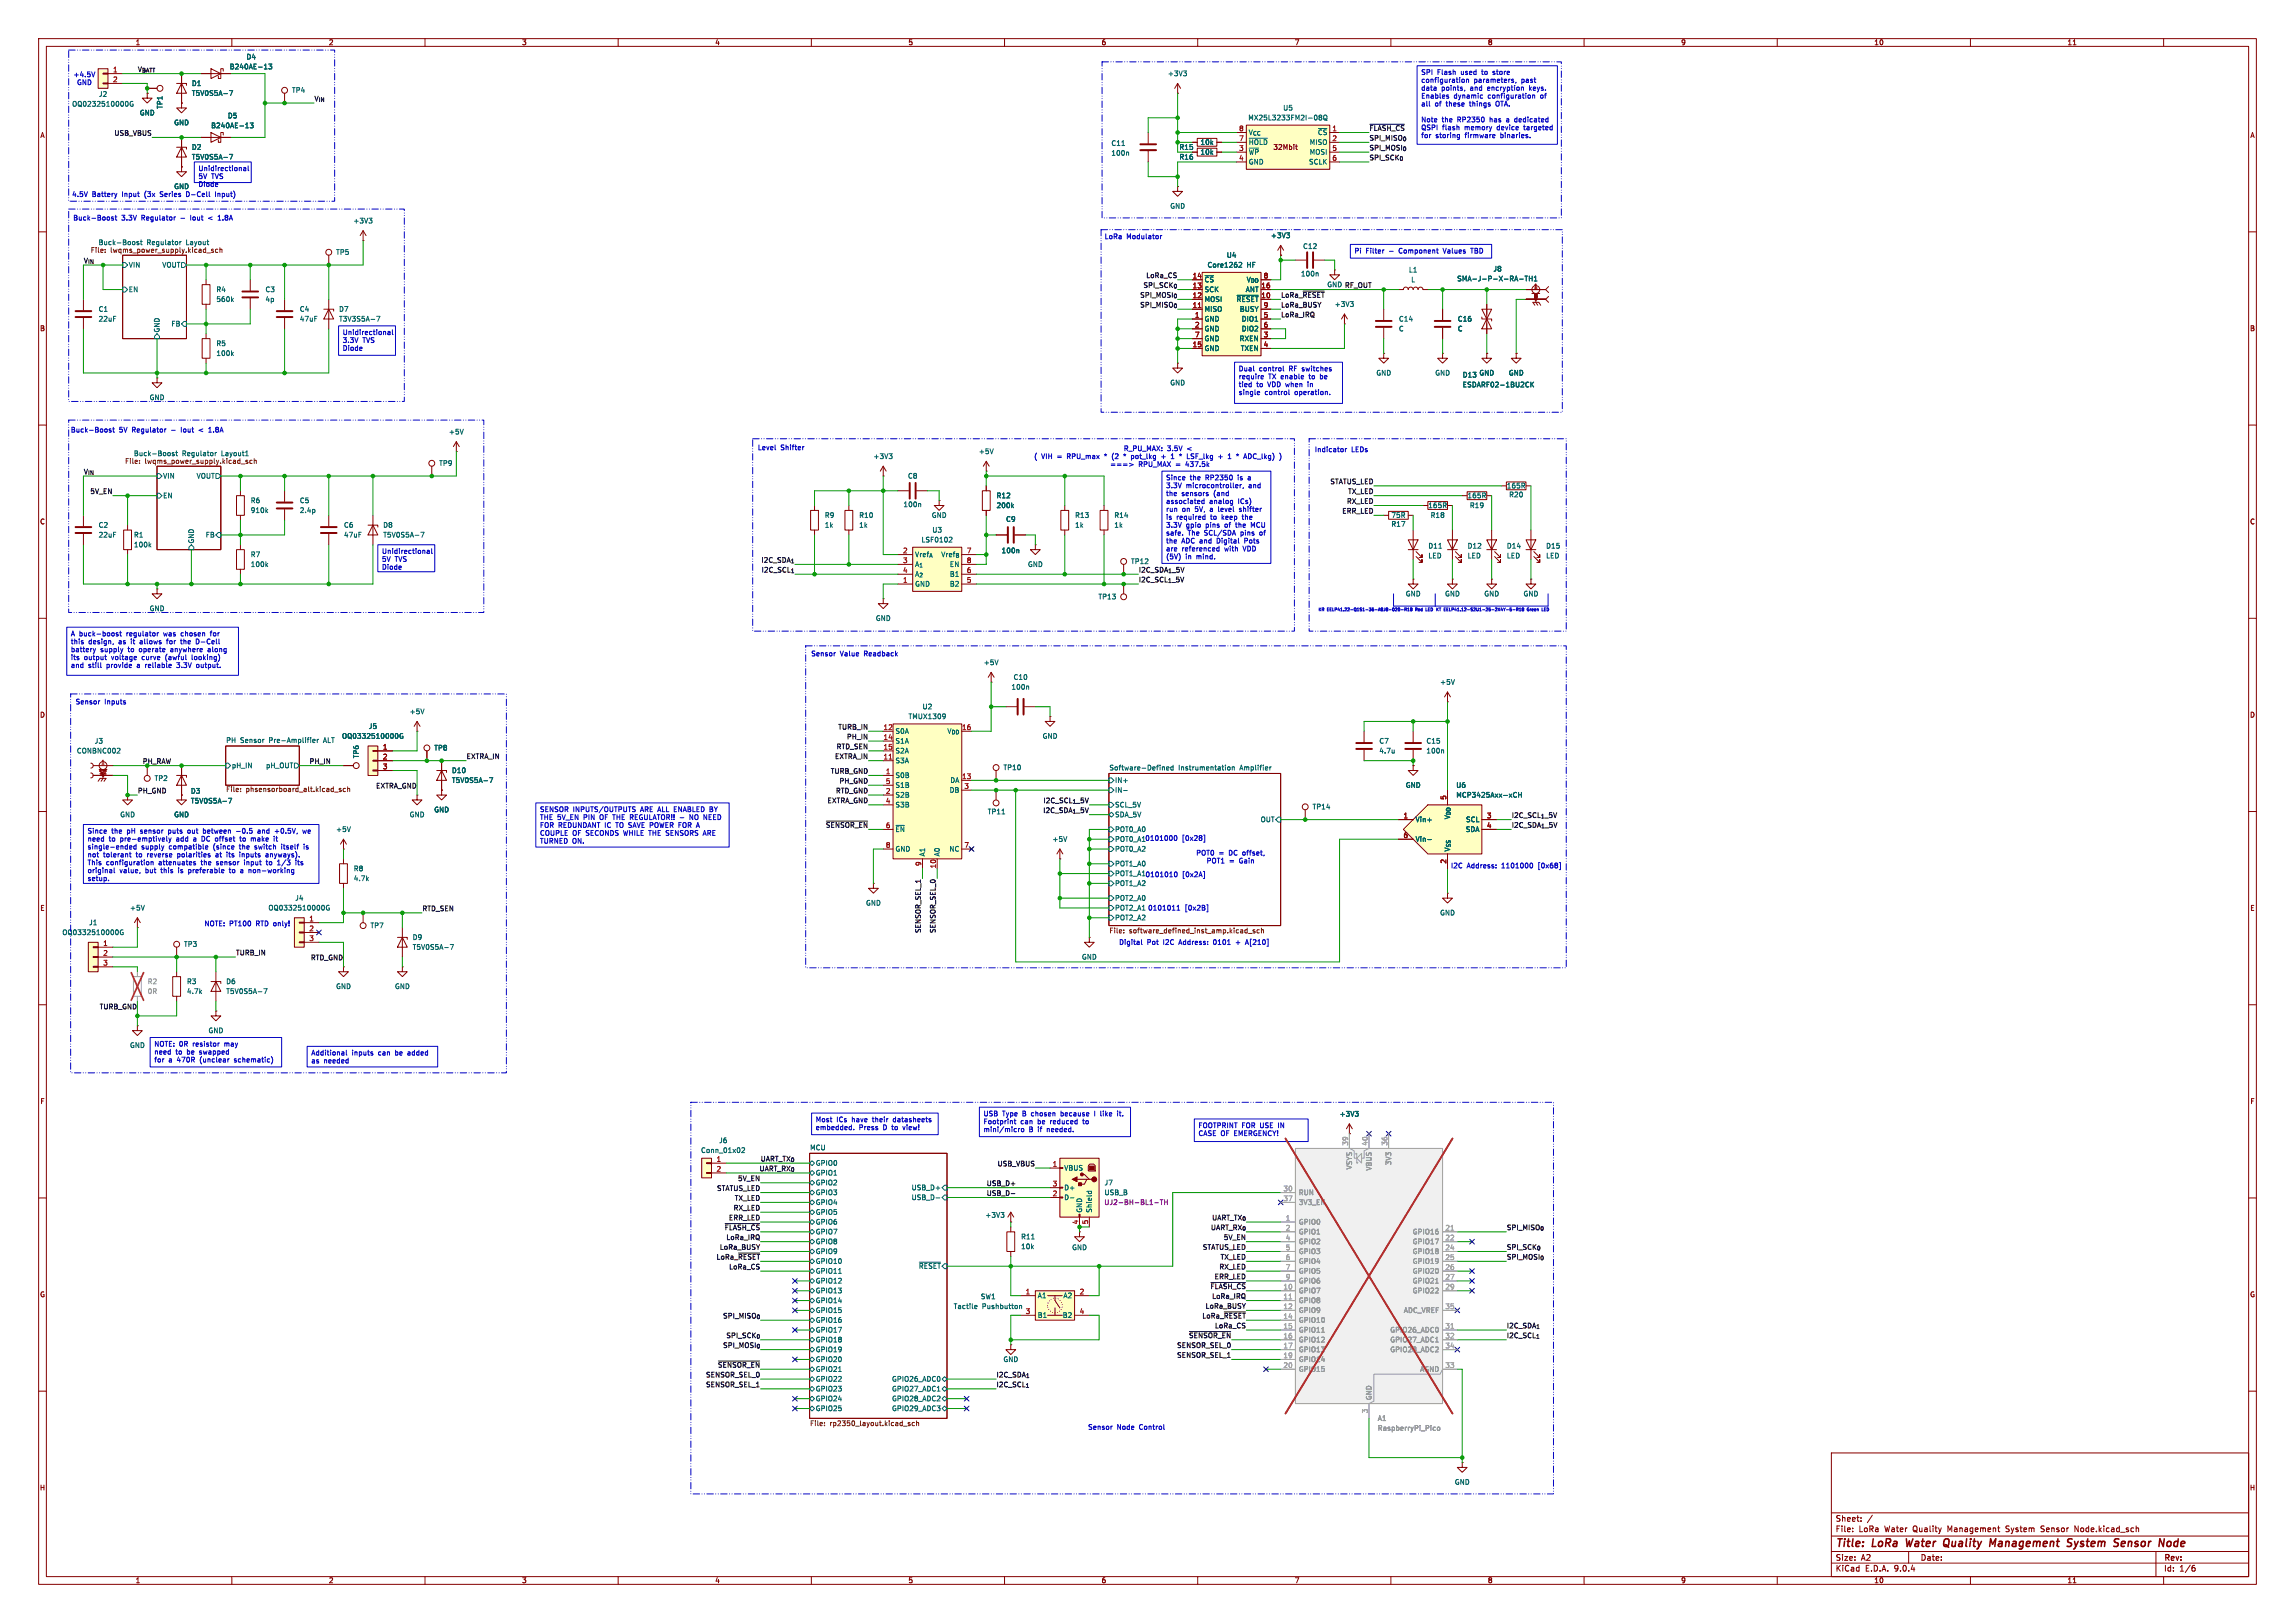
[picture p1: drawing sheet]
<svg xmlns="http://www.w3.org/2000/svg" width="594mm" height="420mm" viewBox="0 0 594 420" stroke-linecap="round" stroke-linejoin="round" font-family="sans-serif">
<defs><g id="words">
<g font-size="2.8" fill="#840000">
<text x="475" y="400.9">Title:</text>
<text x="484.7" y="400.9">LoRa</text>
<text x="494.2" y="400.9">Water</text>
<text x="504.7" y="400.9">Quality</text>
<text x="517.4" y="400.9">Management</text>
<text x="538.3" y="400.9">System</text>
<text x="551.2" y="400.9">Sensor</text>
<text x="563.7" y="400.9">Node</text>
</g>
<g font-size="2.1" fill="#840000">
<text x="475" y="394">Sheet:</text>
<text x="475" y="396.7">File:</text>
<text x="481.1" y="396.7">LoRa</text>
<text x="487.8" y="396.7">Water</text>
<text x="495.3" y="396.7">Quality</text>
<text x="504.3" y="396.7">Management</text>
<text x="519.6" y="396.7">System</text>
<text x="528.8" y="396.7">Sensor</text>
<text x="537.7" y="396.7">Node.kicad_sch</text>
<text x="475" y="406.9">KiCad</text>
<text x="475" y="404.1">Size:</text>
<text x="481.7" y="404.1">A2</text>
<text x="482.7" y="406.9">E.D.A.</text>
<text x="490.3" y="406.9">9.0.4</text>
<text x="497" y="404.1">Date:</text>
<text x="560" y="404.3">Rev:</text>
<text x="560" y="406.9">Id:</text>
<text x="564.1" y="406.9">1/6</text>
</g>
<g font-size="1.8" fill="#840000">
<text x="35" y="11.9">1</text>
<text x="85" y="11.9">2</text>
<text x="135" y="11.9">3</text>
<text x="185" y="11.9">4</text>
<text x="235" y="11.9">5</text>
<text x="285" y="11.9">6</text>
<text x="335" y="11.9">7</text>
<text x="385" y="11.9">8</text>
<text x="435" y="11.9">9</text>
<text x="485" y="11.9">10</text>
<text x="535" y="11.9">11</text>
<text x="10.3" y="35.9">A</text>
<text x="582.3" y="35.9">A</text>
<text x="329.5" y="39">32Mbit</text>
<text x="10.3" y="85.9">B</text>
<text x="582.3" y="85.9">B</text>
<text x="10.3" y="135.9">C</text>
<text x="582.3" y="135.9">C</text>
<text x="10.3" y="185.9">D</text>
<text x="582.3" y="185.9">D</text>
<text x="10.3" y="235.9">E</text>
<text x="582.3" y="235.9">E</text>
<text x="10.3" y="285.9">F</text>
<text x="582.3" y="285.9">F</text>
<text x="10.3" y="335.9">G</text>
<text x="582.3" y="335.9">G</text>
<text x="10.2" y="385.9">H</text>
<text x="582.2" y="385.9">H</text>
<text x="35" y="409.9">1</text>
<text x="85" y="409.9">2</text>
<text x="135" y="409.9">3</text>
<text x="185" y="409.9">4</text>
<text x="235" y="409.9">5</text>
<text x="285" y="409.9">6</text>
<text x="335" y="409.9">7</text>
<text x="385" y="409.9">8</text>
<text x="435" y="409.9">9</text>
<text x="485" y="409.9">10</text>
<text x="535" y="409.9">11</text>
</g>
<g font-size="1.8" fill="#006464">
<text x="63.7" y="15.6">D4</text>
<text x="49.5" y="22.5">D1</text>
<text x="59.4" y="18.1">B240AE-13</text>
<text x="302.2" y="19.9">+3V3</text>
<text x="18.6" y="27.8">OQ0232510000G</text>
<text x="25.5" y="25.2">J2</text>
<text x="42.3" y="28.3" transform="rotate(-90 42.3 28.3)">TP1</text>
<text x="49.5" y="25">T5V0S5A-7</text>
<text x="75.4" y="24.2">TP4</text>
<text x="332" y="28.8">U5</text>
<text x="36.1" y="30.1">GND</text>
<text x="45" y="32.6">GND</text>
<text x="54.5" y="33.4">B240AE-13</text>
<text x="58.9" y="30.8">D5</text>
<text x="323" y="31.3">MX25L3233FM2I-08Q</text>
<text x="323.1" y="35.2">V_{CC}</text>
<text x="341" y="35.2">~{CS}</text>
<text x="49.5" y="39">D2</text>
<text x="49.5" y="41.5">T5V0S5A-7</text>
<text x="287.5" y="40.5">100n</text>
<text x="287.5" y="37.9">C11</text>
<text x="305.1" y="39">R15</text>
<text x="305.1" y="41.5">R16</text>
<text x="310.6" y="37.7">10k</text>
<text x="310.6" y="40.2">10k</text>
<text x="323.1" y="37.7">~{HOLD}</text>
<text x="323.1" y="40.2">~{WP}</text>
<text x="338.9" y="37.7">MISO</text>
<text x="338.9" y="40.2">MOSI</text>
<text x="323.1" y="42.8">GND</text>
<text x="338.7" y="42.8">SCLK</text>
<text x="45" y="49.1">GND</text>
<text x="91.3" y="58">+3V3</text>
<text x="302.8" y="54.2">GND</text>
<text x="25.4" y="63.5">Buck-Boost</text>
<text x="328.8" y="61.8">+3V3</text>
<text x="337.1" y="64.6">C12</text>
<text x="33.2" y="69.4">VIN</text>
<text x="41.9" y="69.4">VOUT</text>
<text x="86.9" y="66.1">TP5</text>
<text x="312.4" y="69.4">Core1262</text>
<text x="317.4" y="66.9">U4</text>
<text x="322.7" y="69.4">HF</text>
<text x="336.6" y="71.7">100n</text>
<text x="364.5" y="70.7">L1</text>
<text x="386.4" y="70.5">J8</text>
<text x="33.2" y="75.8">EN</text>
<text x="55.9" y="75.8">R4</text>
<text x="68.6" y="75.8">C3</text>
<text x="311.7" y="73.3">~{CS}</text>
<text x="311.7" y="75.8">SCK</text>
<text x="322.3" y="75.8">ANT</text>
<text x="322.5" y="73.3">V_{DD}</text>
<text x="365.1" y="73.3">L</text>
<text x="377" y="73">SMA-J-P-X-RA-TH1</text>
<text x="25.4" y="80.9">C1</text>
<text x="25.4" y="83.4">22uF</text>
<text x="55.9" y="78.3">560k</text>
<text x="68.6" y="78.3">4p</text>
<text x="77.5" y="80.9">C4</text>
<text x="77.5" y="83.4">47uF</text>
<text x="87.6" y="80.9">D7</text>
<text x="87.6" y="83.4">T3V3S5A-7</text>
<text x="311.7" y="78.3">MOSI</text>
<text x="311.7" y="80.9">MISO</text>
<text x="311.7" y="83.4">GND</text>
<text x="319.9" y="78.3">~{RESET}</text>
<text x="320.8" y="80.9">BUSY</text>
<text x="321.3" y="83.4">DIO1</text>
<text x="345.3" y="79.6">+3V3</text>
<text x="362" y="83.4">C14</text>
<text x="377.2" y="83.4">C16</text>
<text x="41.5" y="86.2" transform="rotate(-90 41.5 86.2)">GND</text>
<text x="44.2" y="84.7">FB</text>
<text x="55.9" y="89.8">R5</text>
<text x="311.7" y="86">GND</text>
<text x="311.7" y="88.5">GND</text>
<text x="320.7" y="88.5">RXEN</text>
<text x="321.3" y="86">DIO2</text>
<text x="362" y="86">C</text>
<text x="377.2" y="86">C</text>
<text x="55.9" y="92.3">100k</text>
<text x="311.7" y="91">GND</text>
<text x="321" y="91">TXEN</text>
<text x="302.8" y="99.9">GND</text>
<text x="356.1" y="97.4">GND</text>
<text x="371.3" y="97.4">GND</text>
<text x="378.5" y="97.9">D13</text>
<text x="378.5" y="100.4">ESDARF02-1BU2CK</text>
<text x="382.8" y="97.4">GND</text>
<text x="390.4" y="97.4">GND</text>
<text x="38.6" y="103.7">GND</text>
<text x="116.1" y="112.6">+5V</text>
<text x="34.5" y="118.1">Buck-Boost</text>
<text x="226" y="119">+3V3</text>
<text x="253.2" y="117.7">+5V</text>
<text x="42.1" y="124.1">VIN</text>
<text x="50.8" y="124.1">VOUT</text>
<text x="113.5" y="120.8">TP9</text>
<text x="234.9" y="124.1">C8</text>
<text x="42.1" y="129.1">EN</text>
<text x="64.8" y="130.4">R6</text>
<text x="77.5" y="130.4">C5</text>
<text x="233.7" y="131.4">100n</text>
<text x="257.8" y="129.1">R12</text>
<text x="257.8" y="131.7">200k</text>
<text x="369.6" y="131.7">165R</text>
<text x="379.7" y="129.1">165R</text>
<text x="380.3" y="131.7">R19</text>
<text x="389.9" y="126.6">165R</text>
<text x="390.5" y="128.9">R20</text>
<text x="25.4" y="136.8">C2</text>
<text x="64.8" y="132.9">910k</text>
<text x="77.5" y="132.9">2.4p</text>
<text x="88.9" y="136.8">C6</text>
<text x="99.1" y="136.8">D8</text>
<text x="213.4" y="134.2">R9</text>
<text x="213.4" y="136.8">1k</text>
<text x="222.3" y="134.2">R10</text>
<text x="222.3" y="136.8">1k</text>
<text x="241" y="134.2">GND</text>
<text x="260.3" y="135.2">C9</text>
<text x="278.1" y="134.2">R13</text>
<text x="278.1" y="136.8">1k</text>
<text x="288.3" y="134.2">R14</text>
<text x="288.3" y="136.8">1k</text>
<text x="360" y="136.5">R17</text>
<text x="360" y="134.2">75R</text>
<text x="370.2" y="134.2">R18</text>
<text x="25.4" y="139.3">22uF</text>
<text x="34.6" y="139.3">R1</text>
<text x="34.6" y="141.8">100k</text>
<text x="50.4" y="140.8" transform="rotate(-90 50.4 140.8)">GND</text>
<text x="53.1" y="139.3">FB</text>
<text x="88.9" y="139.3">47uF</text>
<text x="99.1" y="139.3">T5V0S5A-7</text>
<text x="238.4" y="140.6">LSF0102</text>
<text x="241.2" y="138">U3</text>
<text x="259.1" y="143.4">100n</text>
<text x="369.6" y="142.2">D11</text>
<text x="379.7" y="142.2">D12</text>
<text x="389.9" y="142.2">D14</text>
<text x="400.1" y="142.2">D15</text>
<text x="64.8" y="144.4">R7</text>
<text x="64.8" y="146.9">100k</text>
<text x="236.7" y="144.4">Vref_{A}Vref_{B}</text>
<text x="236.7" y="146.9">A_{1}</text>
<text x="236.7" y="149.5">A_{2}</text>
<text x="245.7" y="146.9">EN</text>
<text x="245.7" y="149.5">B1</text>
<text x="265.9" y="146.9">GND</text>
<text x="292.6" y="146.2">TP12</text>
<text x="369.6" y="144.7">LED</text>
<text x="379.7" y="144.7">LED</text>
<text x="389.9" y="144.7">LED</text>
<text x="400.1" y="144.7">LED</text>
<text x="236.7" y="152">GND</text>
<text x="245.7" y="152">B2</text>
<text x="284.2" y="155.3">TP13</text>
<text x="363.7" y="154.5">GND</text>
<text x="373.9" y="154.5">GND</text>
<text x="384" y="154.5">GND</text>
<text x="394.2" y="154.5">GND</text>
<text x="38.6" y="158.3">GND</text>
<text x="226.6" y="160.9">GND</text>
<text x="254.5" y="172.3">+5V</text>
<text x="261.7" y="178.7">100n</text>
<text x="262.2" y="176.1">C10</text>
<text x="372.6" y="177.4">+5V</text>
<text x="105.9" y="185">+5V</text>
<text x="238.7" y="183.7">U2</text>
<text x="88.4" y="191.4">OQ0332510000G</text>
<text x="95.3" y="188.8">J5</text>
<text x="231.6" y="190.1">S0A</text>
<text x="235" y="186.3">TMUX1309</text>
<text x="245" y="190.1">V_{DD}</text>
<text x="269.7" y="191.4">GND</text>
<text x="19.8" y="195.2">CONBNC002</text>
<text x="24.4" y="192.6">J3</text>
<text x="58.4" y="192.3">PH</text>
<text x="62.2" y="192.3">Sensor</text>
<text x="69.8" y="192.3">Pre-Amplifier</text>
<text x="84.1" y="192.3">ALT</text>
<text x="93.1" y="196.3" transform="rotate(-90 93.1 196.3)">TP6</text>
<text x="112.3" y="194.4">TP8</text>
<text x="231.6" y="192.6">S1A</text>
<text x="231.6" y="195.2">S2A</text>
<text x="231.6" y="197.7">S3A</text>
<text x="356.9" y="192.6">C7</text>
<text x="356.9" y="195.2">4.7u</text>
<text x="369.1" y="195.2">100n</text>
<text x="369.1" y="192.6">C15</text>
<text x="39.9" y="202.3">TP2</text>
<text x="59.9" y="199">pH_IN</text>
<text x="68.7" y="199">pH_OUT</text>
<text x="116.8" y="202.8">T5V0S5A-7</text>
<text x="116.8" y="200.3">D10</text>
<text x="231.6" y="201.5">S0B</text>
<text x="245.9" y="202.8">DA</text>
<text x="259.6" y="199.5">TP10</text>
<text x="287" y="199.4">Software-Defined</text>
<text x="288.5" y="202.8">IN+</text>
<text x="305" y="199.4">Instrumentation</text>
<text x="321.1" y="199.4">Amplifier</text>
<text x="49.3" y="205.6">D3</text>
<text x="49.3" y="208.1">T5V0S5A-7</text>
<text x="231.6" y="204.1">S1B</text>
<text x="231.6" y="206.6">S2B</text>
<text x="231.6" y="209.1">S3B</text>
<text x="245.7" y="205.3">DB</text>
<text x="288.5" y="205.3">IN-</text>
<text x="288.5" y="209.1">SCL_5V</text>
<text x="339.6" y="209.7">TP14</text>
<text x="363.7" y="204.1">GND</text>
<text x="376.8" y="204.1">U6</text>
<text x="376.8" y="206.6">MCP3425Axx-xCH</text>
<text x="31" y="211.7">GND</text>
<text x="45" y="211.7">GND</text>
<text x="86.9" y="215.5">+5V</text>
<text x="105.9" y="211.7">GND</text>
<text x="112.3" y="210.4">GND</text>
<text x="231.6" y="215.5">~{EN}</text>
<text x="255.5" y="210.9">TP11</text>
<text x="288.5" y="215.5">POT0_A0</text>
<text x="288.5" y="211.7">SDA_5V</text>
<text x="326.2" y="213">OUT</text>
<text x="366.3" y="213">Vin+</text>
<text x="375.5" y="212.2" transform="rotate(-90 375.5 212.2)">V_{DD}</text>
<text x="379.3" y="215.5">SDA</text>
<text x="379.3" y="213">SCL</text>
<text x="231.6" y="220.6">GND</text>
<text x="239.6" y="221.7" transform="rotate(-90 239.6 221.7)">A1</text>
<text x="243.4" y="221.7" transform="rotate(-90 243.4 221.7)">A0</text>
<text x="245.6" y="220.6">NC</text>
<text x="272.3" y="218">+5V</text>
<text x="288.5" y="220.6">POT0_A2</text>
<text x="366.3" y="218">Vin-</text>
<text x="375.5" y="220.5" transform="rotate(-90 375.5 220.5)">V_{SS}</text>
<text x="91.4" y="225.7">R8</text>
<text x="288.5" y="224.4">POT1_A0</text>
<text x="76.3" y="233.3">J4</text>
<text x="91.4" y="228.2">4.7k</text>
<text x="288.5" y="229.5">POT1_A2</text>
<text x="288.5" y="233.3">POT2_A0</text>
<text x="22.9" y="239.6">J1</text>
<text x="33.5" y="235.8">+5V</text>
<text x="69.4" y="235.8">OQ0332510000G</text>
<text x="224" y="234.5">GND</text>
<text x="288.5" y="235.8">POT2_A1</text>
<text x="288.5" y="238.4">POT2_A2</text>
<text x="372.6" y="237.1">GND</text>
<text x="16" y="242.2">OQ0332510000G</text>
<text x="47.5" y="245.2">TP3</text>
<text x="95.8" y="240.4">TP7</text>
<text x="106.7" y="243.4">D9</text>
<text x="106.7" y="246">T5V0S5A-7</text>
<text x="279.9" y="248.5">GND</text>
<text x="48.3" y="254.9">R3</text>
<text x="48.3" y="257.4">4.7k</text>
<text x="58.4" y="254.9">D6</text>
<text x="58.4" y="257.4">T5V0S5A-7</text>
<text x="86.9" y="256.1">GND</text>
<text x="102.1" y="256.1">GND</text>
<text x="53.8" y="267.6">GND</text>
<text x="33.5" y="271.4">GND</text>
<text x="346.6" y="289.2">+3V3</text>
<text x="181.3" y="298.6">Conn_01x02</text>
<text x="186" y="296">J6</text>
<text x="209.5" y="297.7">MCU</text>
<text x="211" y="301.9">GPIO0</text>
<text x="211" y="304.4">GPIO1</text>
<text x="275.3" y="303.1">VBUS</text>
<text x="211" y="306.9">GPIO2</text>
<text x="211" y="309.5">GPIO3</text>
<text x="235.8" y="308.2">USB_D+</text>
<text x="235.8" y="310.7">USB_D-</text>
<text x="275.3" y="308.2">D+</text>
<text x="275.3" y="310.7">D-</text>
<text x="285.8" y="306.9">J7</text>
<text x="285.8" y="309.5">USB_B</text>
<text x="211" y="312">GPIO4</text>
<text x="211" y="314.6">GPIO5</text>
<text x="211" y="317.1">GPIO6</text>
<text x="254.9" y="315.3">+3V3</text>
<text x="280.3" y="313.9" transform="rotate(-90 280.3 313.9)">GND</text>
<text x="282.8" y="313.9" transform="rotate(-90 282.8 313.9)">Shield</text>
<text x="211" y="319.6">GPIO7</text>
<text x="211" y="322.2">GPIO8</text>
<text x="264.2" y="323.4">10k</text>
<text x="264.2" y="320.9">R11</text>
<text x="277.4" y="323.7">GND</text>
<text x="211" y="324.7">GPIO9</text>
<text x="211" y="327.3">GPIO10</text>
<text x="211" y="329.8">GPIO11</text>
<text x="237.7" y="328.5">~{RESET}</text>
<text x="211" y="332.3">GPIO12</text>
<text x="211" y="334.9">GPIO13</text>
<text x="211" y="337.4">GPIO14</text>
<text x="211" y="340">GPIO15</text>
<text x="246.7" y="338.9">Tactile</text>
<text x="253.7" y="336.4">SW1</text>
<text x="254.2" y="338.9">Pushbutton</text>
<text x="268.5" y="336.1">A1</text>
<text x="268.5" y="341.2">B1</text>
<text x="274.9" y="341.2">B2</text>
<text x="275.1" y="336.1">A2</text>
<text x="211" y="342.5">GPIO16</text>
<text x="211" y="345">GPIO17</text>
<text x="211" y="347.6">GPIO18</text>
<text x="211" y="350.1">GPIO19</text>
<text x="211" y="352.7">GPIO20</text>
<text x="259.6" y="352.7">GND</text>
<text x="211" y="355.2">GPIO21</text>
<text x="211" y="357.7">GPIO22</text>
<text x="230.7" y="357.7">GPIO26_ADC0</text>
<text x="211" y="360.3">GPIO23</text>
<text x="211" y="362.8">GPIO24</text>
<text x="211" y="365.4">GPIO25</text>
<text x="230.7" y="360.3">GPIO27_ADC1</text>
<text x="230.7" y="362.8">GPIO28_ADC2</text>
<text x="230.7" y="365.4">GPIO29_ADC3</text>
<text x="376.4" y="384.4">GND</text>
</g>
<g font-size="1.8" fill="#0000c2">
<text x="18.9" y="20.2">+4.5V</text>
<text x="19.8" y="22.2">GND</text>
<text x="367.7" y="19.7">SPI</text>
<text x="367.7" y="21.7">configuration</text>
<text x="367.7" y="23.8">data</text>
<text x="372" y="19.7">Flash</text>
<text x="373.1" y="23.8">points,</text>
<text x="378.2" y="19.7">used</text>
<text x="380.7" y="23.8">and</text>
<text x="381.5" y="21.7">parameters,</text>
<text x="383.8" y="19.7">to</text>
<text x="385.3" y="23.8">encryption</text>
<text x="386.9" y="19.7">store</text>
<text x="393.9" y="21.7">past</text>
<text x="396.3" y="23.8">keys.</text>
<text x="367.7" y="25.8">Enables</text>
<text x="367.7" y="27.9">all</text>
<text x="371.4" y="27.9">of</text>
<text x="374.4" y="27.9">these</text>
<text x="376.3" y="25.8">dynamic</text>
<text x="380.7" y="27.9">things</text>
<text x="385.2" y="25.8">configuration</text>
<text x="387.7" y="27.9">OTA.</text>
<text x="399" y="25.8">of</text>
<text x="367.7" y="32">Note</text>
<text x="367.7" y="34">QSPI</text>
<text x="373.2" y="32">the</text>
<text x="373.3" y="34">flash</text>
<text x="377.3" y="32">RP2350</text>
<text x="379.2" y="34">memory</text>
<text x="385.9" y="32">has</text>
<text x="387.8" y="34">device</text>
<text x="390.4" y="32">a</text>
<text x="392.7" y="32">dedicated</text>
<text x="394.9" y="34">targeted</text>
<text x="367.7" y="36.1">for</text>
<text x="371.6" y="36.1">storing</text>
<text x="379.3" y="36.1">firmware</text>
<text x="388.7" y="36.1">binaries.</text>
<text x="51.2" y="44.6">Unidirectional</text>
<text x="51.2" y="46.6">5V</text>
<text x="54.7" y="46.6">TVS</text>
<text x="18.5" y="51.2">4.5V</text>
<text x="23.8" y="51.2">Battery</text>
<text x="31.7" y="51.2">Input</text>
<text x="37.7" y="51.2">(3x</text>
<text x="41.9" y="51.2">Series</text>
<text x="48.9" y="51.2">D-Cell</text>
<text x="51.2" y="48.7">Diode</text>
<text x="56.6" y="51.2">Input)</text>
<text x="18.8" y="57.3">Buck-Boost</text>
<text x="31.4" y="57.3">3.3V</text>
<text x="36.7" y="57.3">Regulator</text>
<text x="47" y="57.3">-</text>
<text x="49.8" y="57.3">Iout</text>
<text x="57.3" y="57.3">1.8A</text>
<text x="285.8" y="62.1">LoRa</text>
<text x="291.6" y="62.1">Modulator</text>
<text x="350.5" y="65.9">Pi</text>
<text x="353.5" y="65.9">Filter</text>
<text x="359.6" y="65.9">-</text>
<text x="362.4" y="65.9">Component</text>
<text x="374.1" y="65.9">Values</text>
<text x="381.4" y="65.9">TBD</text>
<text x="88.6" y="87">Unidirectional</text>
<text x="88.6" y="89.1">3.3V</text>
<text x="93.9" y="89.1">TVS</text>
<text x="88.6" y="91.1">Diode</text>
<text x="320.5" y="96.4">Dual</text>
<text x="320.5" y="98.5">require</text>
<text x="320.5" y="100.5">tied</text>
<text x="325.2" y="100.5">to</text>
<text x="325.9" y="96.4">control</text>
<text x="328.3" y="100.5">VDD when</text>
<text x="328.3" y="98.5">TX enable</text>
<text x="333.8" y="96.4">RF switches</text>
<text x="339" y="100.5">in</text>
<text x="339.1" y="98.5">to</text>
<text x="342.2" y="98.5">be</text>
<text x="320.5" y="102.5">single</text>
<text x="327.3" y="102.5">control</text>
<text x="335.2" y="102.5">operation.</text>
<text x="18.2" y="112.1">Buck-Boost</text>
<text x="30.8" y="112.1">5V</text>
<text x="34.3" y="112.1">Regulator</text>
<text x="44.6" y="112.1">-</text>
<text x="47.3" y="112.1">Iout</text>
<text x="54.9" y="112.1">1.8A</text>
<text x="196" y="116.7">Level</text>
<text x="202" y="116.7">Shifter</text>
<text x="267.5" y="119">(</text>
<text x="269.5" y="119">VIH</text>
<text x="273.7" y="119">=</text>
<text x="276.5" y="119">RPU_max</text>
<text x="286.4" y="119">*</text>
<text x="288.5" y="119">(2</text>
<text x="290.8" y="116.9">R_PU_MAX:</text>
<text x="293.9" y="119">pot_lkg</text>
<text x="301.9" y="119">+</text>
<text x="302.1" y="116.9">3.5V</text>
<text x="304.6" y="119">1</text>
<text x="307" y="119">*</text>
<text x="307.4" y="116.9">&lt;</text>
<text x="309.1" y="119">LSF_lkg</text>
<text x="317.4" y="119">+</text>
<text x="320.2" y="119">1</text>
<text x="322.6" y="119">*</text>
<text x="324.7" y="119">ADC_lkg)</text>
<text x="340.2" y="117.2">Indicator</text>
<text x="349.8" y="117.2">LEDs</text>
<text x="287.2" y="121">===&gt;</text>
<text x="294.7" y="121">RPU_MAX =</text>
<text x="301.7" y="124.6">Since</text>
<text x="307.2" y="121">437.5k</text>
<text x="308" y="124.6">the</text>
<text x="312.1" y="124.6">RP2350</text>
<text x="320.7" y="124.6">is</text>
<text x="323.5" y="124.6">a</text>
<text x="301.7" y="126.6">3.3V</text>
<text x="301.7" y="128.7">the</text>
<text x="301.7" y="130.7">associated</text>
<text x="305.8" y="128.7">sensors</text>
<text x="307" y="126.6">microcontroller,</text>
<text x="313" y="130.7">analog</text>
<text x="314.3" y="128.7">(and</text>
<text x="320.6" y="130.7">ICs)</text>
<text x="323.3" y="126.6">and</text>
<text x="301.7" y="132.8">run</text>
<text x="301.7" y="134.8">is</text>
<text x="301.7" y="136.9">3.3V</text>
<text x="304.5" y="134.8">required</text>
<text x="305.9" y="132.8">on</text>
<text x="307" y="136.9">gpio</text>
<text x="309.4" y="132.8">5V,</text>
<text x="312.2" y="136.9">pins</text>
<text x="313.5" y="134.8">to</text>
<text x="313.5" y="132.8">a</text>
<text x="315.8" y="132.8">level</text>
<text x="316.5" y="134.8">keep</text>
<text x="317.3" y="136.9">of</text>
<text x="320.3" y="136.9">the</text>
<text x="321.5" y="132.8">shifter</text>
<text x="322" y="134.8">the</text>
<text x="324.5" y="136.9">MCU</text>
<text x="98.7" y="143.6">Unidirectional</text>
<text x="301.7" y="138.9">safe.</text>
<text x="301.7" y="141">the</text>
<text x="301.7" y="143">are</text>
<text x="305.8" y="141">ADC and</text>
<text x="305.9" y="143">referenced</text>
<text x="307.5" y="138.9">The</text>
<text x="311.8" y="138.9">SCL/SDA</text>
<text x="315.2" y="141">Digital</text>
<text x="317.1" y="143">with</text>
<text x="321.4" y="138.9">pins</text>
<text x="322.1" y="143">VDD</text>
<text x="322.6" y="141">Pots</text>
<text x="326.5" y="138.9">of</text>
<text x="98.7" y="145.7">5V</text>
<text x="98.7" y="147.7">Diode</text>
<text x="102.2" y="145.7">TVS</text>
<text x="301.7" y="145">(5V)</text>
<text x="306.9" y="145">in</text>
<text x="309.8" y="145">mind.</text>
<text x="18.2" y="165">A buck-boost</text>
<text x="18.2" y="167">this</text>
<text x="22.9" y="167">design,</text>
<text x="30.8" y="167">as</text>
<text x="32.8" y="165">regulator</text>
<text x="34.2" y="167">it</text>
<text x="36.7" y="167">allows</text>
<text x="42.7" y="165">was</text>
<text x="43.9" y="167">for</text>
<text x="47.3" y="165">chosen</text>
<text x="47.7" y="167">the</text>
<text x="51.8" y="167">D-Cell</text>
<text x="55.2" y="165">for</text>
<text x="18.2" y="169.1">battery</text>
<text x="18.2" y="171.1">its</text>
<text x="18.2" y="173.2">and</text>
<text x="21.8" y="171.1">output</text>
<text x="22.8" y="173.2">still</text>
<text x="26" y="169.1">supply</text>
<text x="27.7" y="173.2">provide</text>
<text x="29" y="171.1">voltage</text>
<text x="33.3" y="169.1">to</text>
<text x="35.8" y="173.2">a</text>
<text x="36.3" y="169.1">operate</text>
<text x="37" y="171.1">curve</text>
<text x="38.1" y="173.2">reliable</text>
<text x="43.3" y="171.1">(awful</text>
<text x="44.6" y="169.1">anywhere</text>
<text x="46.5" y="173.2">3.3V</text>
<text x="50.3" y="171.1">looking)</text>
<text x="51.7" y="173.2">output.</text>
<text x="54.5" y="169.1">along</text>
<text x="209.9" y="170">Sensor</text>
<text x="217.4" y="170">Value</text>
<text x="223.7" y="170">Readback</text>
<text x="19.5" y="182.5">Sensor</text>
<text x="27" y="182.5">Inputs</text>
<text x="139.6" y="210.5">SENSOR INPUTS/OUTPUTS</text>
<text x="139.6" y="212.5">THE 5V_EN</text>
<text x="139.6" y="214.5">FOR REDUNDANT IC</text>
<text x="151.2" y="212.5">PIN</text>
<text x="155.5" y="212.5">OF THE REGULATOR!! -</text>
<text x="159.7" y="214.5">TO SAVE POWER FOR A</text>
<text x="165.9" y="210.5">ARE ALL ENABLED BY</text>
<text x="179.6" y="212.5">NO NEED</text>
<text x="22.5" y="216">Since</text>
<text x="22.5" y="218.1">need</text>
<text x="22.5" y="220.1">single-ended</text>
<text x="28.2" y="218.1">to</text>
<text x="28.9" y="216">the</text>
<text x="31.2" y="218.1">pre-emptively</text>
<text x="33" y="216">pH</text>
<text x="36.6" y="220.1">supply</text>
<text x="36.6" y="216">sensor</text>
<text x="43.9" y="220.1">compatible</text>
<text x="44" y="216">puts</text>
<text x="46" y="218.1">add</text>
<text x="49.3" y="216">out</text>
<text x="50.6" y="218.1">a</text>
<text x="52.9" y="218.1">DC offset</text>
<text x="53.5" y="216">between</text>
<text x="55.5" y="220.1">(since</text>
<text x="62.2" y="216">-0.5</text>
<text x="62.5" y="220.1">the</text>
<text x="63.2" y="218.1">to</text>
<text x="66.3" y="218.1">make</text>
<text x="66.6" y="220.1">switch</text>
<text x="68" y="216">and</text>
<text x="72.4" y="218.1">it</text>
<text x="72.6" y="216">+0.5V,</text>
<text x="73.7" y="220.1">itself</text>
<text x="79.7" y="220.1">is</text>
<text x="80.1" y="216">we</text>
<text x="139.6" y="216.6">COUPLE</text>
<text x="139.6" y="218.6">TURNED ON.</text>
<text x="148.2" y="216.6">OF SECONDS WHILE THE SENSORS ARE</text>
<text x="288.5" y="218">POT0_A10101000</text>
<text x="305.9" y="217.8">[0x28]</text>
<text x="309.5" y="221.6">POT0</text>
<text x="315.4" y="221.6">=</text>
<text x="318.2" y="221.6">DC offset,</text>
<text x="22.5" y="222.2">not</text>
<text x="22.5" y="224.2">This</text>
<text x="22.5" y="226.3">original</text>
<text x="26.7" y="222.2">tolerant</text>
<text x="27.5" y="224.2">configuration</text>
<text x="31" y="226.3">value,</text>
<text x="35.3" y="222.2">to</text>
<text x="37.8" y="226.3">but</text>
<text x="38.4" y="222.2">reverse</text>
<text x="41.2" y="224.2">attenuates</text>
<text x="42" y="226.3">this</text>
<text x="46.4" y="222.2">polarities</text>
<text x="46.6" y="226.3">is</text>
<text x="49.4" y="226.3">preferable</text>
<text x="52.4" y="224.2">the</text>
<text x="56.5" y="224.2">sensor</text>
<text x="56.5" y="222.2">at</text>
<text x="59.6" y="222.2">its</text>
<text x="60.3" y="226.3">to</text>
<text x="63.1" y="222.2">inputs</text>
<text x="63.3" y="226.3">a</text>
<text x="63.9" y="224.2">input</text>
<text x="65.7" y="226.3">non-working</text>
<text x="69.8" y="224.2">to</text>
<text x="70.1" y="222.2">anyways).</text>
<text x="72.9" y="224.2">1/3</text>
<text x="77.8" y="224.2">its</text>
<text x="288.5" y="226.9">POT1_A10101010</text>
<text x="306" y="227.2">[0x2A]</text>
<text x="312.2" y="223.6">POT1</text>
<text x="318.1" y="223.6">=</text>
<text x="320.9" y="223.6">Gain</text>
<text x="375.4" y="224.9">I2C</text>
<text x="379.7" y="224.9">Address:</text>
<text x="388.8" y="224.9">1101000</text>
<text x="398.4" y="224.9">[0x68]</text>
<text x="22.5" y="228.3">setup.</text>
<text x="52.8" y="239.9">NOTE: PT100</text>
<text x="66.4" y="239.9">RTD only!</text>
<text x="297" y="235.8">0101011</text>
<text x="306.7" y="235.8">[0x2B]</text>
<text x="289.5" y="244.7">Digital</text>
<text x="296.9" y="244.7">Pot</text>
<text x="301.2" y="244.7">I2C</text>
<text x="305.5" y="244.7">Address:</text>
<text x="314.5" y="244.7">0101</text>
<text x="320.6" y="244.7">+</text>
<text x="323.3" y="244.7">A[210]</text>
<text x="39.8" y="271.2">NOTE: 0R</text>
<text x="39.8" y="273.2">need</text>
<text x="39.8" y="275.2">for</text>
<text x="43.6" y="275.2">a</text>
<text x="45.5" y="273.2">to</text>
<text x="46" y="275.2">470R</text>
<text x="48.5" y="273.2">be</text>
<text x="50" y="271.2">resistor</text>
<text x="51.9" y="273.2">swapped</text>
<text x="52" y="275.2">(unclear</text>
<text x="58.4" y="271.2">may</text>
<text x="61.1" y="275.2">schematic)</text>
<text x="80.5" y="273.4">Additional</text>
<text x="80.5" y="275.5">as</text>
<text x="83.8" y="275.5">needed</text>
<text x="91.1" y="273.4">inputs</text>
<text x="98" y="273.4">can</text>
<text x="102.6" y="273.4">be</text>
<text x="106" y="273.4">added</text>
<text x="211" y="290.7">Most</text>
<text x="211" y="292.8">embedded.</text>
<text x="216.5" y="290.7">ICs</text>
<text x="220.6" y="290.7">have</text>
<text x="222.3" y="292.8">Press</text>
<text x="226.1" y="290.7">their</text>
<text x="228.7" y="292.8">D to</text>
<text x="231.7" y="290.7">datasheets</text>
<text x="234.2" y="292.8">view!</text>
<text x="254.4" y="289.2">USB</text>
<text x="254.4" y="291.2">Footprint</text>
<text x="254.4" y="293.3">mini/micro</text>
<text x="259.4" y="289.2">Type</text>
<text x="264.1" y="291.2">can</text>
<text x="264.8" y="289.2">B</text>
<text x="266.3" y="293.3">B</text>
<text x="267.2" y="289.2">chosen</text>
<text x="268.7" y="291.2">be</text>
<text x="268.8" y="293.3">if</text>
<text x="271.3" y="293.3">needed.</text>
<text x="272.1" y="291.2">reduced</text>
<text x="275" y="289.2">because</text>
<text x="280.8" y="291.2">to</text>
<text x="285.7" y="289.2">like</text>
<text x="290.3" y="289.2">it.</text>
<text x="310.1" y="292.2">FOOTPRINT FOR USE IN</text>
<text x="310.1" y="294.3">CASE OF EMERGENCY!</text>
<text x="281.5" y="370.2">Sensor</text>
<text x="289.1" y="370.2">Node</text>
<text x="295" y="370.2">Control</text>
</g>
<g font-size="1.8" fill="#a90000">
<text x="29.1" y="18.8">1</text>
<text x="29.1" y="21.3">2</text>
<text x="320.6" y="34">8</text>
<text x="344.7" y="34">1</text>
<text x="320.6" y="36.6">7</text>
<text x="320.6" y="39.1">3</text>
<text x="320.6" y="41.7">4</text>
<text x="344.7" y="36.6">2</text>
<text x="344.7" y="39.1">5</text>
<text x="344.7" y="41.7">6</text>
<text x="308.6" y="72.1">14</text>
<text x="308.6" y="74.7">13</text>
<text x="308.6" y="77.2">12</text>
<text x="326.3" y="74.7">16</text>
<text x="326.3" y="77.2">10</text>
<text x="327" y="72.1">8</text>
<text x="308.6" y="79.8">11</text>
<text x="309.2" y="82.3">1</text>
<text x="327" y="79.8">9</text>
<text x="327" y="82.3">5</text>
<text x="308.6" y="89.9">15</text>
<text x="309.2" y="84.8">2</text>
<text x="309.2" y="87.4">7</text>
<text x="327" y="84.8">6</text>
<text x="327" y="87.4">3</text>
<text x="327" y="89.9">4</text>
<text x="233.6" y="143.3">2</text>
<text x="250.1" y="143.3">7</text>
<text x="233.6" y="145.8">3</text>
<text x="233.6" y="148.3">4</text>
<text x="250.1" y="145.8">8</text>
<text x="250.1" y="148.3">6</text>
<text x="233.6" y="150.9">1</text>
<text x="250.1" y="150.9">5</text>
<text x="228.6" y="189">12</text>
<text x="228.6" y="191.5">14</text>
<text x="248.9" y="189">16</text>
<text x="99" y="194.1">1</text>
<text x="99" y="196.6">2</text>
<text x="228.6" y="194.1">15</text>
<text x="228.6" y="196.6">11</text>
<text x="99" y="199.1">3</text>
<text x="229.2" y="200.4">1</text>
<text x="229.2" y="202.9">5</text>
<text x="248.9" y="201.7">13</text>
<text x="229.2" y="205.5">2</text>
<text x="229.2" y="208">4</text>
<text x="249.5" y="204.2">3</text>
<text x="374.4" y="207.1" transform="rotate(-90 374.4 207.1)">5</text>
<text x="229.2" y="214.4">6</text>
<text x="363.1" y="211.8">1</text>
<text x="384.7" y="211.8">3</text>
<text x="384.7" y="214.4">4</text>
<text x="229.2" y="219.5">8</text>
<text x="249.5" y="219.5">7</text>
<text x="363.1" y="216.9">6</text>
<text x="238.5" y="224.2" transform="rotate(-90 238.5 224.2)">9</text>
<text x="242.3" y="224.8" transform="rotate(-90 242.3 224.8)">10</text>
<text x="374.4" y="223.6" transform="rotate(-90 374.4 223.6)">2</text>
<text x="79.9" y="238.5">1</text>
<text x="26.6" y="244.9">1</text>
<text x="79.9" y="241">2</text>
<text x="79.9" y="243.6">3</text>
<text x="26.6" y="247.4">2</text>
<text x="26.6" y="249.9">3</text>
<text x="185.3" y="300.7">1</text>
<text x="185.3" y="303.3">2</text>
<text x="272.3" y="302">1</text>
<text x="272.3" y="307.1">3</text>
<text x="272.3" y="309.6">2</text>
<text x="279.1" y="316.9" transform="rotate(-90 279.1 316.9)">4</text>
<text x="281.7" y="316.9" transform="rotate(-90 281.7 316.9)">5</text>
<text x="265.4" y="335">1</text>
<text x="279.3" y="335">2</text>
<text x="265.4" y="340.1">3</text>
<text x="279.3" y="340.1">4</text>
</g>
<g font-size="1.8" fill="#0f0f0f">
<text x="35.6" y="18.7">V_{BATT}</text>
<text x="81.3" y="26.3">V_{IN}</text>
<text x="29.5" y="35.2">USB_VBUS</text>
<text x="354.3" y="33.9">~{FLASH_CS}</text>
<text x="354.3" y="36.5">SPI_MISO_{0}</text>
<text x="354.3" y="41.6">SPI_SCK_{0}</text>
<text x="354.3" y="39">SPI_MOSI_{0}</text>
<text x="294.9" y="77.1">SPI_MOSI_{0}</text>
<text x="295.8" y="74.6">SPI_SCK_{0}</text>
<text x="296.6" y="72">LoRa_CS</text>
<text x="331.5" y="77.1">LoRa_~{RESET}</text>
<text x="343.4" y="74.5">GND RF_OUT</text>
<text x="294.9" y="79.7">SPI_MISO_{0}</text>
<text x="331.5" y="79.7">LoRa_BUSY</text>
<text x="331.5" y="82.2">LoRa_IRQ</text>
<text x="21.6" y="122.8">V_{IN}</text>
<text x="344.2" y="125.4">STATUS_LED</text>
<text x="23.3" y="127.9">5V_EN</text>
<text x="348.5" y="130.5">RX_LED</text>
<text x="348.8" y="127.9">TX_LED</text>
<text x="347.3" y="133">ERR_LED</text>
<text x="196.9" y="145.7">I2C_SDA_{1}</text>
<text x="197" y="148.2">I2C_SCL_{1}</text>
<text x="294.6" y="148.2">I2C_SDA_{1}_5V</text>
<text x="294.6" y="150.8">I2C_SCL_{1}_5V</text>
<text x="216.8" y="188.9">TURB_IN</text>
<text x="219.1" y="191.4">PH_IN</text>
<text x="80" y="197.8">PH_IN</text>
<text x="120.6" y="196.5">EXTRA_IN</text>
<text x="216" y="196.5">EXTRA_IN</text>
<text x="216.4" y="194">RTD_SEN</text>
<text x="214.9" y="200.3">TURB_GND</text>
<text x="217.1" y="202.9">PH_GND</text>
<text x="35.6" y="205.4">PH_GND</text>
<text x="97.2" y="204.1">EXTRA_GND</text>
<text x="214.1" y="207.9">EXTRA_GND</text>
<text x="216.2" y="205.4">RTD_GND</text>
<text x="269.9" y="207.9">I2C_SCL_{1}_5V</text>
<text x="213.6" y="214.3">~{SENSOR_EN}</text>
<text x="269.9" y="210.5">I2C_SDA_{1}_5V</text>
<text x="391.2" y="214.3">I2C_SDA_{1}_5V</text>
<text x="391.2" y="211.7">I2C_SCL_{1}_5V</text>
<text x="109.2" y="235.9">RTD_SEN</text>
<text x="238.4" y="241.6" transform="rotate(-90 238.4 241.6)">SENSOR_SEL_1</text>
<text x="242.2" y="241.6" transform="rotate(-90 242.2 241.6)">SENSOR_SEL_0</text>
<text x="61" y="247.3">TURB_IN</text>
<text x="80.4" y="248.6">RTD_GND</text>
<text x="25.7" y="261.3">TURB_GND</text>
<text x="190.9" y="305.7">5V_EN</text>
<text x="196.4" y="303.2">UART_RX_{0}</text>
<text x="196.7" y="300.6">UART_TX_{0}</text>
<text x="258.1" y="301.9">USB_VBUS</text>
<text x="185.5" y="308.3">STATUS_LED</text>
<text x="190.1" y="310.8">TX_LED</text>
<text x="255.3" y="309.5">USB_D-</text>
<text x="255.3" y="307">USB_D+</text>
<text x="188.5" y="315.9">ERR_LED</text>
<text x="189.8" y="313.3">RX_LED</text>
<text x="313.6" y="315.9">UART_TX_{0}</text>
<text x="186.2" y="323.5">LoRa_BUSY</text>
<text x="187.5" y="318.4">~{FLASH_CS}</text>
<text x="187.9" y="321">LoRa_IRQ</text>
<text x="311.2" y="323.5">STATUS_LED</text>
<text x="313.3" y="318.4">UART_RX_{0}</text>
<text x="316.6" y="321">5V_EN</text>
<text x="389.9" y="323.5">SPI_SCK_{0}</text>
<text x="389.9" y="318.4">SPI_MISO_{0}</text>
<text x="185.3" y="326">LoRa_~{RESET}</text>
<text x="188.6" y="328.6">LoRa_CS</text>
<text x="315.5" y="328.6">RX_LED</text>
<text x="315.8" y="326">TX_LED</text>
<text x="389.9" y="326">SPI_MOSI_{0}</text>
<text x="313.2" y="333.7">~{FLASH_CS}</text>
<text x="314.3" y="331.1">ERR_LED</text>
<text x="187" y="341.3">SPI_MISO_{0}</text>
<text x="311.1" y="341.3">LoRa_~{RESET}</text>
<text x="311.9" y="338.7">LoRa_BUSY</text>
<text x="313.6" y="336.2">LoRa_IRQ</text>
<text x="187.8" y="346.4">SPI_SCK_{0}</text>
<text x="307.6" y="346.4">~{SENSOR_EN}</text>
<text x="314.3" y="343.8">LoRa_CS</text>
<text x="389.9" y="346.4">I2C_SCL_{1}</text>
<text x="389.9" y="343.8">I2C_SDA_{1}</text>
<text x="185.7" y="354">~{SENSOR_EN}</text>
<text x="187" y="348.9">SPI_MOSI_{0}</text>
<text x="304.5" y="348.9">SENSOR_SEL_0</text>
<text x="304.5" y="351.4">SENSOR_SEL_1</text>
<text x="182.6" y="359.1">SENSOR_SEL_1</text>
<text x="182.6" y="356.5">SENSOR_SEL_0</text>
<text x="257.8" y="356.5">I2C_SDA_{1}</text>
<text x="257.8" y="359.1">I2C_SCL_{1}</text>
</g>
<g font-size="1.8" fill="#725600">
<text x="23.4" y="65.7">File:</text>
<text x="28.6" y="65.7">lwqms_power_supply.kicad_sch</text>
<text x="38" y="63.5">Regulator</text>
<text x="48.3" y="63.5">Layout</text>
<text x="47.1" y="118.1">Regulator</text>
<text x="57.4" y="118.1">Layout1</text>
<text x="32.3" y="120.3">File:</text>
<text x="37.5" y="120.3">lwqms_power_supply.kicad_sch</text>
<text x="58.4" y="205.3">File:</text>
<text x="63.6" y="205.3">phsensorboard_alt.kicad_sch</text>
<text x="287" y="241.8">File:</text>
<text x="292.2" y="241.8">software_defined_inst_amp.kicad_sch</text>
<text x="209.5" y="369.3">File:</text>
<text x="214.8" y="369.3">rp2350_layout.kicad_sch</text>
</g>
<g font-size="1.8" fill="#009600">
<text x="21.6" y="68.2">V_{IN}</text>
<text x="36.8" y="197.8">PH_RAW</text>
</g>
<g font-size="1.8" fill="#989898">
<text x="38.1" y="254.9">R2</text>
<text x="38.1" y="257.4">0R</text>
<text x="350.1" y="302.7" transform="rotate(-90 350.1 302.7)">VSYS</text>
<text x="355.2" y="303" transform="rotate(-90 355.2 303)">VBUS</text>
<text x="360.3" y="301.7" transform="rotate(-90 360.3 301.7)">3V3</text>
<text x="336" y="309.5">RUN</text>
<text x="336" y="312">3V3_EN</text>
<text x="336" y="317.1">GPIO0</text>
<text x="336" y="319.6">GPIO1</text>
<text x="336" y="322.2">GPIO2</text>
<text x="365.5" y="319.6">GPIO16</text>
<text x="365.5" y="322.2">GPIO17</text>
<text x="336" y="324.7">GPIO3</text>
<text x="336" y="327.3">GPIO4</text>
<text x="336" y="329.8">GPIO5</text>
<text x="365.5" y="324.7">GPIO18</text>
<text x="365.5" y="327.3">GPIO19</text>
<text x="365.5" y="329.8">GPIO20</text>
<text x="336" y="332.3">GPIO6</text>
<text x="336" y="334.9">GPIO7</text>
<text x="365.5" y="332.3">GPIO21</text>
<text x="365.5" y="334.9">GPIO22</text>
<text x="336" y="337.4">GPIO8</text>
<text x="336" y="340">GPIO9</text>
<text x="363.2" y="340">ADC_VREF</text>
<text x="336" y="342.5">GPIO10</text>
<text x="336" y="345">GPIO11</text>
<text x="336" y="347.6">GPIO12</text>
<text x="359.7" y="345">GPIO26_ADC0</text>
<text x="359.7" y="347.6">GPIO27_ADC1</text>
<text x="336" y="350.1">GPIO13</text>
<text x="336" y="352.7">GPIO14</text>
<text x="359.7" y="350.1">GPIO28_ADC2</text>
<text x="336" y="355.2">GPIO15</text>
<text x="367.5" y="355.2">AGND</text>
<text x="355.2" y="362.5" transform="rotate(-90 355.2 362.5)">GND</text>
<text x="356.5" y="367.9">A1</text>
<text x="356.5" y="370.4">RaspberryPi_Pico</text>
</g>
<g font-size="1.8" fill="#aaa">
<text x="349" y="296.6" transform="rotate(-90 349 296.6)">39</text>
<text x="354.1" y="296.6" transform="rotate(-90 354.1 296.6)">40</text>
<text x="359.2" y="296.6" transform="rotate(-90 359.2 296.6)">36</text>
<text x="332.1" y="308.4">30</text>
<text x="332.1" y="310.9">37</text>
<text x="332.7" y="316">1</text>
<text x="332.7" y="318.5">2</text>
<text x="332.7" y="321.1">4</text>
<text x="332.7" y="323.6">5</text>
<text x="374" y="318.5">21</text>
<text x="374" y="321.1">22</text>
<text x="374" y="323.6">24</text>
<text x="332.7" y="326.1">6</text>
<text x="332.7" y="328.7">7</text>
<text x="374" y="326.1">25</text>
<text x="374" y="328.7">26</text>
<text x="332.1" y="333.8">10</text>
<text x="332.7" y="331.2">9</text>
<text x="374" y="331.2">27</text>
<text x="374" y="333.8">29</text>
<text x="332.1" y="336.3">11</text>
<text x="332.1" y="338.8">12</text>
<text x="332.1" y="341.4">14</text>
<text x="374" y="338.8">35</text>
<text x="332.1" y="343.9">15</text>
<text x="332.1" y="346.5">16</text>
<text x="374" y="343.9">31</text>
<text x="374" y="346.5">32</text>
<text x="332.1" y="349">17</text>
<text x="332.1" y="351.5">19</text>
<text x="374" y="349">34</text>
<text x="332.1" y="354.1">20</text>
<text x="374" y="354.1">33</text>
<text x="354.1" y="365.8" transform="rotate(-90 354.1 365.8)">3</text>
</g>
<text font-size="1.8" fill="#840084" x="285.7" y="312">UJ2-BH-BL1-TH</text>
<g font-size="1.4" fill="#a90000">
<text x="396.9" y="74.7">1</text>
<text x="396.9" y="77.2">2</text>
<text x="26.1" y="197.9">1</text>
<text x="26.1" y="200.4">22</text>
</g>
<text font-size="1.4" fill="#840000" x="396.9" y="77.2">5</text>
<g font-size="1.1" fill="#0000c2">
<text x="341.1" y="158.3">KR</text>
<text x="343.5" y="158.3">EELP41.22-Q1S1-36-A8J8-020-R18</text>
<text x="366.7" y="158.3">Red</text>
<text x="369.6" y="158.3">LEDKT</text>
<text x="373.8" y="158.3">EELP41.12-S2U1-25-2X4Y-5-R18</text>
<text x="395.6" y="158.3">Green</text>
<text x="399.7" y="158.3">LED</text>
</g>
</g></defs>
<g fill="none" stroke="#840000" stroke-width=".26">
<path d="M10 10h574v400h-574zM12 12h570v396h-570zM60 10v2M110 10v2M160 10v2M210 10v2M260 10v2M310 10v2M360 10v2M410 10v2M460 10v2M510 10v2"/>
<path d="M536.6 11.6h.7M560 10v2M10 60h2M31.7 66h16.6v21.6h-16.6zM582 60h2M10 110h2M582 110h2M40.6 120.7h16.5v21.5h-16.5zM10 160h2M582 160h2M58.4 193h19.1v10.2h-19.1zM10 210h2"/>
<path d="M287 200.2h44.5v39.3h-44.5zM582 210h2M10 260h2M582 260h2M209.5 298.5h35.6v68.5h-35.6zM10 310h2M582 310h2M10 360h2M474 376h108v32h-108zM582 360h2M474 397.5h108M474 391.5h108"/>
<path d="M479.5 396.2v.2M479.5 395.4v.2M481.7 393.5v.2M481.7 392.7v.2M484.6 392.1l-1.3 1.9M517 395.4h.6M517.2 394.9v1.3l.4 .2M537 396.4v-1.5l.9 1.5M553.1 395.4l.4 .2v.8M60 408v2M110 408v2M160 408v2"/>
<path d="M210 408v2M260 408v2M310 408v2M360 408v2M410 408v2M460 408v2M474 404.5h108M474 401.5h108M494 401.5v3M510 408v2M536.6 409.6h.7M558 401.5v6.5"/>
<path d="M560 408v2M567.6 405.6l.6 .3-.1 .5-.5 .2M568 405.1h-.4"/>
</g>
<g fill="none" stroke="#840000" stroke-width=".4">
<path d="M493.4 398.2l.2 2 .6-1.4M503.1 399.9l.2 .2a.71 .71 0 0 0 .9-.2M503.4 399.7l.4 .1 .4 .5M504.1 398.2a.77 .77 0 0 0-1 .7M515.2 398.2l.5 1.4 .9-1.4-.3 2M535.5 399.1l.5 .2 .2 .5-.5 .4h-.4M535.6 398.2l.8 .1M536.9 398.9l.4 1.3M537.9 398.9l-.6 1.3M549.2 399l.6-.1 .2 .4-.9 .2M561.9 399.1v.7M562.9 399l-.3 .8 .4 .4"/>
<path d="M537.3 400.2l-.6 .7M549.8 400.1l-.5 .1"/>
</g>
<g fill="none" stroke="#006464" stroke-width=".26">
<path d="M31.7 67.9h.7l.6 .7-.6 .6h-.7zM31.7 74.3h.7l.6 .6-.6 .7h-.7zM35.4 62.7l.6 .4-.2 .2h-.4M35.4 62.7h.1M35.9 62.6l-.3-.1-.2 .2M36.3 62.5h.5M36.5 62.1v1.1l.3 .1M46.5 62.5v.8M46.9 62.5l-.4 .2M47 67.9h.6l.7 .7-.7 .6h-.6zM40.6 86.4l.7 .6v.6h-1.3v-.6zM47.6 83.2h.7v1.3h-.7l-.6-.7z"/>
<path d="M44.6 117.3l.5 .4-.2 .2h-.3M44.6 117.3h.1M45 117.2l-.3-.1-.1 .2M45.5 117.1h.5M45.7 116.7v1.1l.3 .1M55.7 117.1v.8M56.1 117.1l-.4 .2M63.6 117.9h.7M40.6 122.6h.7l.6 .6-.6 .6h-.7zM40.6 127.6h.7l.6 .7-.6 .6h-.7zM55.9 122.6h.6l.6 .6-.6 .6h-.6zM55.9 138.4l.6-.6h.6v1.3h-.6z"/>
<path d="M49.5 141l.7 .6v.6h-1.3v-.6zM58.4 197.5h.7l.6 .6-.6 .7h-.7zM76.2 197.5h.6l.7 .6-.7 .7h-.6zM81 191.7l.6-.1-.1-.2-.4-.1-.1 .2v.6h.5M82.1 191.3v.9M82.5 191.3l-.4 .3M301 198.4l.4 .2v.7M301.9 198.9l.6-.2v-.2l-.4-.1-.2 .2 .1 .6h.5M303.6 198.5l-.3-.1-.3 .3 .1 .5h.5M303.6 198v1.3M317.8 198.6h.5v.6h-.5zM318.9 198.6l.5-.1 .1 .8"/>
<path d="M318.9 198.4v.9M328.7 198.4v.9M329 198.4l-.3 .3M287 203.8h.7l.6 .7-.6 .6h-.7zM287 214h.7l.6 .6-.6 .7h-.7zM287 216.5h.7l.6 .7-.6 .6h-.7zM287 219.1h.7l.6 .6-.6 .6h-.7zM287 207.6h.7l.6 .7-.6 .6h-.7zM287 210.8l.7-.6 .6 .6-.6 .7zM287 201.3h.7l.6 .6-.6 .7h-.7zM290.8 204.6h1M330.8 211.5h.7v1.2h-.7l-.6-.6z"/>
<path d="M287 222.9h.7l.6 .6-.6 .7h-.7zM287 225.4h.7l.6 .7-.6 .6h-.7zM287 228h.7l.6 .6-.6 .6h-.7zM287 231.8h.7l.6 .6-.6 .6h-.7zM287 234.3h.7l.6 .7-.6 .6h-.7zM287 236.9h.7l.6 .6-.6 .6h-.7zM209.5 301l.7-.6 .6 .6-.6 .6zM209.5 303.5l.7-.6 .6 .6-.6 .7zM209.5 306.1l.7-.7 .6 .7-.6 .6zM209.5 308.6l.7-.6 .6 .6-.6 .6zM209.5 311.2l.7-.7 .6 .7-.6 .6zM209.5 313.7l.7-.6 .6 .6-.6 .6z"/>
<path d="M209.5 316.2l.7-.6 .6 .6-.6 .7zM209.5 318.8l.7-.7 .6 .7-.6 .6zM242.3 310h.9M244.5 306.7h.6v1.3h-.6l-.7-.7zM244.5 309.2h.6v1.3h-.6l-.7-.6zM209.5 321.3l.7-.6 .6 .6-.6 .6zM209.5 323.9l.7-.7 .6 .7-.6 .6zM209.5 326.4l.7-.6 .6 .6-.6 .6zM209.5 328.9l.7-.6 .6 .6-.6 .7zM209.5 331.5l.7-.7 .6 .7-.6 .6zM209.5 334l.7-.6 .6 .6-.6 .6zM209.5 336.6l.7-.7 .6 .7-.6 .6z"/>
<path d="M209.5 339.1l.7-.6 .6 .6-.6 .6zM217 329.5h.8M237.9 326.6h5.5M209.5 341.6l.7-.6 .6 .6-.6 .7zM209.5 344.2l.7-.7 .6 .7-.6 .6zM209.5 346.7l.7-.6 .6 .6-.6 .6zM209.5 349.3l.7-.7 .6 .7-.6 .6zM209.5 351.8l.7-.6 .6 .6-.6 .6zM209.5 354.3l.7-.6 .6 .6-.6 .7zM209.5 356.9l.7-.7 .6 .7-.6 .6zM209.5 359.4l.7-.6 .6 .6-.6 .6zM217 354.9h.8"/>
<path d="M242.6 360h.7M243.8 356.9l.7-.7 .6 .7-.6 .6zM243.8 359.4l.7-.6 .6 .6-.6 .6zM209.5 362l.7-.7 .6 .7-.6 .6zM209.5 364.5l.7-.6 .6 .6-.6 .6zM243.8 362l.7-.7 .6 .7-.6 .6zM243.8 364.5l.7-.6 .6 .6-.6 .6z"/>
</g>
<g fill="none" stroke="#725600" stroke-width=".26">
<path d="M27.2 65.2v.1M27.2 64.5v.2M53.5 65.5h1M55.2 64.5h-.3l-.2 .2 .5 .3v.3h-.5M56.4 64.5h-.4l-.2 .2 .1 .6h.5M56.9 64.6l.5-.1 .1 .8M56.9 64.1v1.2M36.1 119.8v.1M36.1 119.2v.1M63.8 119.1l-.1 .4 .5 .3-.2 .1h-.4M64 119.1l.1 .1M65.3 119.2l-.4-.1-.2 .2 .1 .6h.5"/>
<path d="M65.8 119.2h.5v.7M65.8 118.7v1.2M62.4 120.1h1M62.3 204.7v.2M62.3 204.1v.1M86.6 205h.9M88.3 204.1l-.3-.1-.2 .2 .5 .3v.3h-.5M89.4 204.1l-.3-.1-.3 .2 .1 .6h.5M90 204.1h.5v.8M90 203.6v1.3M290.9 241.3v.1M290.9 240.6v.2"/>
<path d="M322.7 240.6h.1M322.8 240.2v1.2M322.8 241.4h-.1M323.1 241.6h1M324.8 240.6h-.3l-.2 .2 .5 .3v.3h-.5M325.9 240.6h-.3l-.3 .2 .2 .6h.4M326.5 240.7l.5-.1v.8M326.5 240.2v1.2M213.4 368.8v.1M213.4 368.2v.1M235.5 368.2l-.3-.1-.2 .2 .5 .3v.3h-.5M236.7 368.2l-.4-.1-.2 .2 .1 .6h.5"/>
<path d="M237.2 368.2h.5l.1 .7M237.2 367.7v1.2"/>
</g>
<path d="M274.3 299.7h10.2v15.3h-10.2z" fill="#ffffc2"/>
<g fill="none" stroke="#840000" stroke-width=".26">
<path d="M274.3 299.7h10.2v15.3h-10.2zM271.8 302.3h2.5M271.8 307.3h2.5M271.8 309.9h2.5M274.3 302.1h.8v.3h-.8zM274.3 307.2h.8v.3h-.8zM274.3 309.8h.8v.2h-.8zM278.8 305.2h2.5M279.3 314.2h.2v.8h-.2zM279.4 318.8v1.2h1.3l-1.3 1.3-1.3-1.3h1.3M279.4 318.8h.1M279.4 315v2.5"/>
<path d="M280 303.9h.7l1.2 1.3h.7M281.7 301.6l.4-.4h1l.4 .4v1.4h-1.8zM281.9 305.2h-.6l-.6 1.3h-1.3M281.9 315v2.5"/>
</g>
<g fill="#840000" stroke="#840000" stroke-width=".26">
<path d="M281.9 301.8h1.3v1h-1.3z"/>
<path d="M279.1 306.1h.8v.7h-.8z"/>
<path d="M277.5 305.2l1.3-.7v1.3z"/>
<circle cx="283.2" cy="305.2" r=".63"/>
<circle cx="280" cy="303.9" r=".38"/>
</g>
<path d="M277 310h1M281.2 308.3h1.3M281.7 308.3v.3M282.5 308.3v.3" fill="none" stroke="#006464" stroke-width=".26"/>
<path d="M298.9 311.2h.9M300.3 310.5h.7M300.6 310.5v1.2M301.4 310.5v1.2M301.4 311.1h.7M302.1 310.5v1.2" fill="none" stroke="#840084" stroke-width=".26"/>
<path d="M369.6 208.3h13.9v12.7h-13.9l-6.4-6.4z" fill="#ffffc2"/>
<g fill="none" stroke="#840000" stroke-width=".26">
<path d="M118.1 116.8h.1M118.1 114.3l-.8 1.3M118.1 114.3l.8 1.3M118.1 114.3v2.5M255.3 119.4l-.8 1.3M255.3 119.4l.7 1.3M255.3 119.4v2.5M209.8 132.1h2v5.1h-2zM210.8 130.8v1.3M210.8 137.2v1.2M218.7 132.1h2v5.1h-2zM219.7 130.8v1.3"/>
<path d="M219.7 137.2v1.2M228.6 123.2h.1M228.6 120.7l-.8 1.2M228.6 120.7l.8 1.2M228.6 120.7v2.5M232.4 127h2.8M237.2 127h2.8M243.1 129.5v1.3h-1.3l1.3 1.3 1.2-1.3h-1.2M243.1 129.5h.1M254.3 127h2v5.1h-2zM255.3 121.9h.1M255.3 125.7v1.3"/>
<path d="M255.3 132.1v1.3M257.8 138.4h2.8M262.6 138.4h2.8M228.6 154.9v1.3h1.3l-1.3 1.3-1.3-1.3h1.3M228.6 154.9h.1M268 141v1.2h1.2l-1.2 1.3-1.3-1.3h1.3M268 141h.1M290.8 151.1v2.6M256.5 176.5h.1M256.5 174l-.7 1.3M256.5 174l.8 1.3M256.5 174v2.5"/>
<path d="M374.6 179.1v2.5M374.6 179.1l-.7 1.2M374.6 179.1l.8 1.2M257.8 199.4v2.5M260.3 182.9h2.8M265.2 182.9h2.8M271.8 185.4v1.3h1.2l-1.2 1.3-1.3-1.3h1.3M271.8 185.4h.1M365.8 198.1v1.3h1.2l-1.2 1.3-1.3-1.3h1.3M365.8 198.1h.1M365.8 189.2v2.8M365.8 194.1v2.8"/>
<path d="M374.6 181.6h.1M361.9 212.1h3.9M361.9 217.2h3.9M369.6 208.3h13.9v12.7h-13.9l-6.4-6.4zM374.6 204.5v3.8M383.5 212.1h3.8M383.5 214.6h3.8M374.6 221v3.8M378.5 378.5v1.2h1.2l-1.2 1.3-1.3-1.3h1.3M378.5 378.5h.1"/>
<circle cx="290.8" cy="154.4" r=".76"/>
<circle cx="257.8" cy="198.6" r=".76"/>
</g>
<g fill="none" stroke="#006464" stroke-width=".26">
<path d="M119.9 111.1l-.4 1.2M230.1 117.4h.8l-.4 .5M230.7 117.9l.2 .2-.2 .6M257.1 116.1l-.4 1.3M238.1 130.3l.2 .2v.6M262 130.9l.3 .5M262.3 130.5l-.4 .5M263.5 142.2l.2 .2v.7M258.4 170.8l-.5 1.2M266.1 177.5l.1 .2v.7M376.5 175.8l-.5 1.3M373.5 194l.1 .2v.7"/>
<path d="M369.5 212.2h1M369.5 217.3h1M392 205.1l.5 .1M392.5 206.2l-.5 .1M393.1 205v1.3M393.1 205.7h.7M393.8 205v1.3"/>
</g>
<path d="M235.5 125v4M237 125v4M260.9 136.4v4.1M262.4 136.4v4.1M263.4 180.8v4.1M264.9 180.8v4.1M363.7 192.3h4.1M363.7 193.8h4.1" fill="none" stroke="#840000" stroke-width=".51"/>
<path d="M236.2 141.6h12.7v11.4h-12.7z" fill="#ffffc2"/>
<g fill="none" stroke="#840000" stroke-width=".26">
<path d="M232.4 143.5h3.8M232.4 146.1h3.8M232.4 148.6h3.8M232.4 151.1h3.8M236.2 141.6h12.7v11.4h-12.7zM248.9 143.5h3.8M248.9 146.1h3.8M248.9 148.6h3.8M248.9 151.1h3.8M261.6 316.2h.1M261.6 313.7l-.7 1.3M261.6 313.7l.8 1.3"/>
<path d="M261.6 313.7v2.5"/>
</g>
<path d="M245.9 139l.4 .1 .1 .3-.8 .9h.8M259.1 313.8h.8l-.5 .4M259.6 314.2l.3 .3-.3 .5" fill="none" stroke="#006464" stroke-width=".26"/>
<path d="M181.6 299.7h2.5v5.1h-2.5z" fill="#ffffc2"/>
<g fill="none" stroke="#840000" stroke-width=".26">
<path d="M331.5 66h.1M331.5 63.5l-.8 1.3M331.5 63.5l.7 1.3M331.5 63.5v2.5M358.1 80v2.8M358.1 84.8v2.8M373.4 80v2.8M373.4 84.8v2.8M284.7 132.1h2.1v5.1h-2.1zM285.7 130.8v1.3M285.7 137.2v1.2M23.5 197.5l.4 .2 .2 .4-.2 .5-.4 .2"/>
<path d="M24.1 198.1h5.1M26.7 199.1v2.3l-.5 .8M23.5 200l.4 .2 .2 .5-.2 .4-.4 .2M24.1 200.7h5.1M25.4 202.2l.5-.8h1.5l-.5 .8M33 205.7v1.3h1.3l-1.3 1.3-1.3-1.3h1.3M33 205.7h.1M226.1 228.6v1.3h1.2l-1.2 1.2-1.3-1.2h1.3M226.1 228.6h.1M181.6 299.7h2.5v5.1h-2.5zM182.9 300.9h1.2v.2h-1.2zM182.9 303.4h1.2v.3h-1.2z"/>
<path d="M184.1 301h3.9M184.1 303.5h3.9M260.6 318.8h2v5.1h-2zM261.6 317.5v1.3M261.6 323.9v1.2M261.6 348v1.3h1.3l-1.3 1.2-1.3-1.2h1.3M261.6 348h.1"/>
<circle cx="26.7" cy="198.1" r="1.02"/>
<circle cx="26.7" cy="200.7" r=".25"/>
</g>
<path d="M333 60.3h.8l-.5 .5M333.5 60.8l.3 .2-.3 .5M30.8 193.6l.3 .3-.1 .3-.7 .7h.8M192 297.1l.5-.1 .2 .4-.8 .9h.8M267 320.6h.7" fill="none" stroke="#006464" stroke-width=".26"/>
<path d="M356.1 83.1h4.1M356.1 84.6h4.1M371.3 83.1h4.1M371.3 84.6h4.1" fill="none" stroke="#840000" stroke-width=".51"/>
<path d="M311.1 70.5h15.3v21.6h-15.3z" fill="#ffffc2"/>
<g fill="none" stroke="#840000" stroke-width=".26">
<path d="M297.2 34.3v2.8M297.2 39.1v2.8M308.6 36.8h1.3M308.6 39.4h1.3M309.9 35.8h5.1v2h-5.1zM309.9 38.4h5.1v2h-5.1zM315 36.8h1.2M315 39.4h1.2M304.8 48.3v1.2h1.3l-1.3 1.3-1.3-1.3h1.3M304.8 48.3h.1M308.6 72.4h2.5M308.6 74.9h2.5"/>
<path d="M308.6 77.5h2.5M311.1 70.5h15.3v21.6h-15.3zM326.4 74.9h2.5M326.4 77.5h2.5M335.3 67.3h2.8M340.1 67.3h2.8M308.6 80h2.5M308.6 82.6h2.5M308.6 85.1h2.5M308.6 87.6h2.5M308.6 90.2h2.5M326.4 80h2.5"/>
<path d="M326.4 82.6h2.5M326.4 85.1h2.5M326.4 87.6h2.5M326.4 90.2h2.5M40.6 152.4v1.3h1.3l-1.3 1.2-1.2-1.2h1.2M40.6 152.4h.1M47 205.7v1.3h1.3l-1.3 1.3-1.3-1.3h1.3M47 205.7h.1M349.2 293.4h.1M349.2 290.8l-.7 1.3M349.2 290.8l.8 1.3M349.2 290.8v2.6"/>
</g>
<path d="M310.1 79.6h.7" fill="none" stroke="#a90000" stroke-width=".26"/>
<path d="M290.4 37.7h.7M291.9 39.4l.2 .1v.7M320.2 76.4h5.5M320.7 68l.5-.1 .2 .4-.8 .9h.8M341 70.6l.2 .2v.6M350.8 287.6h.7l-.4 .5M351.3 288.1l.2 .2-.2 .6" fill="none" stroke="#006464" stroke-width=".26"/>
<path d="M295.1 37.3h4.1M295.1 38.9h4.1M338.3 65.3v4M339.9 65.3v4" fill="none" stroke="#840000" stroke-width=".51"/>
<path d="M322.6 32.4h21.6v11.4h-21.6z" fill="#ffffc2"/>
<g fill="none" stroke="#840000" stroke-width=".26">
<path d="M304.8 24.1h.1M304.8 21.6l.8 1.3M304.8 21.6l-.8 1.3M304.8 21.6v2.5M320 34.3h2.6M320 36.8h2.6M320 39.4h2.6M322.6 32.4h21.6v11.4h-21.6zM335.3 37.8h.5M335.5 37.4v1.1l.3 .2M344.2 34.3h2.5M344.2 36.8h2.5"/>
<path d="M344.2 39.4h2.5M320 41.9h2.6M344.2 41.9h2.5M345.4 69.9v1.2h1.3l-1.3 1.3-1.2-1.3h1.2M345.4 69.9h.1M38.1 198.1v2.6M47 198.1v7.6M88.9 198.1h2.5M45.7 200.7h2.6v.5M47 200.7l1.3 2.5h-2.6zM88.9 219.7h.1M88.9 217.2l-.8 1.2"/>
<path d="M88.9 217.2l.8 1.2M88.9 217.2v2.5M107.9 205.7v1.3h1.3l-1.3 1.3-1.2-1.3h1.2M107.9 205.7h.1M114.3 204.5v1.2h1.3l-1.3 1.3-1.3-1.3h1.3M114.3 204.5h.1"/>
<circle cx="92.2" cy="198.1" r=".76"/>
<circle cx="38.1" cy="201.4" r=".76"/>
</g>
<path d="M306.3 18.4h.8l-.4 .4M306.9 18.8l.2 .3-.2 .5M323.3 35.8h4.7M341.6 30.3l-.2-.2 .2-.3 .5 .2-.2 .3M341.6 30.3l-.2 .3 .2 .5 .5-.3-.2-.5M341.6 30.3h.3M342.7 30l.2-.2 .5 .2v.6l-.1 .4-.4 .1-.2-.2zM342.8 30.8l.7 .4M59.1 206.6h.9l-.6 1.2M90.7 213.9l-.4 1.3" fill="none" stroke="#006464" stroke-width=".26"/>
<path d="M95.2 193h2.6v7.7h-2.6z" fill="#ffffc2"/>
<g fill="none" stroke="#840000" stroke-width=".26">
<path d="M64.8 72.4v2.8M64.8 77.2v2.8M73.7 77.5v2.8M85.1 77.5v7.6M40.6 97.8v1.3h1.3l-1.3 1.2-1.2-1.2h1.2M40.6 97.8h.1M73.7 82.3v2.8M83.8 80h2.6v.5M85.1 80l1.3 2.6h-2.6zM61.2 128.3h2v5.1h-2zM62.2 127v1.3M62.2 133.4v1.2"/>
<path d="M73.7 127v2.8M73.7 131.8v2.8M274.6 132.1h2v5.1h-2zM275.6 130.8v1.3M275.6 137.2v1.2M61.2 142.2h2v5.1h-2zM62.2 141v1.2M62.2 147.3v1.3M290.8 146.1v2.5M95.2 193h2.6v7.7h-2.6zM96.5 194.2h1.3v.2h-1.3zM96.5 196.7h1.3v.3h-1.3z"/>
<path d="M96.5 199.3h1.3v.2h-1.3zM97.8 194.3h3.8M97.8 196.9h3.8M97.8 199.4h3.8M107.9 189.2h.1M107.9 186.7l-.7 1.3M107.9 186.7l.8 1.3M107.9 186.7v2.5M110.5 194.3v2.6M113 199.4h2.6v.5M114.3 199.4l1.3 2.5h-2.6zM114.3 196.9v7.6"/>
<path d="M87.9 223.5h2v5.1h-2zM88.9 222.3v1.2M88.9 228.6v1.3"/>
<circle cx="290.8" cy="145.3" r=".76"/>
<circle cx="110.5" cy="193.5" r=".76"/>
</g>
<path d="M97.5 81.9h.8l-.5 1.2M68.9 132.2l.4 .5M69.3 131.8l-.5 .5M81.5 131.9v.6M68.9 146.1l.4 .5M69.3 145.8l-.5 .5M102.8 189.9l.2 .4-.2 .7M104.2 189.9a.58 .58 0 0 0-.7 .6 .58 .58 0 0 0 .8 .5v-.5h-.3M109.8 183.5l-.5 1.2M126.7 201.2h.8l-.5 1.3" fill="none" stroke="#006464" stroke-width=".26"/>
<path d="M62.7 75.4h4.1M62.7 77h4.1M71.6 80.5h4.1M71.6 82h4.1M71.6 130h4.1M71.6 131.6h4.1" fill="none" stroke="#840000" stroke-width=".51"/>
<path d="M268 334h10.1v7.6h-10.1z" fill="#ffffc2"/>
<g fill="none" stroke="#840000" stroke-width=".26">
<path d="M94 59.7l-.8 1.3M94 59.7l.7 1.3M94 59.7v2.5M21.6 77.5v2.8M85.1 66v2.6M94 62.2h.1M21.6 82.3v2.8M35.6 265.4v1.3h1.2l-1.2 1.3-1.3-1.3h1.3M35.6 265.4h.1M264.2 335.3h3.8M268 334h10.1v7.6h-10.1zM271.1 335.3h3.9"/>
<path d="M273 335.3v1.3l1.3 1.9M273 338.5v1.9M278.1 335.3h3.8M264.2 340.4h3.8M271.1 340.4h3.9M278.1 340.4h3.8"/>
<circle cx="85.1" cy="65.3" r=".76"/>
</g>
<circle cx="273" cy="337.8" r="1.9" fill="none" stroke="#840000" stroke-width=".26" stroke-dasharray="0 .6"/>
<path d="M95.5 56.5h.8l-.4 .4M96 56.9l.3 .3-.3 .5M252.5 337.8l.3 .1 .1 .2-.6 .1M252.8 338.6l-.3 .1M263.9 337.9h.5v.8M263.9 337.8v.9" fill="none" stroke="#006464" stroke-width=".26"/>
<path d="M19.6 80.5h4M19.6 82h4" fill="none" stroke="#840000" stroke-width=".51"/>
<path d="M76.2 237.5h2.5v7.6h-2.5z" fill="#ffffc2"/>
<g fill="none" stroke="#840000" stroke-width=".26">
<path d="M52.3 73.7h2.1v5h-2.1zM53.3 72.4v1.3M53.3 78.7v1.3M52.3 87.6h2.1v5.1h-2.1zM53.3 86.4v1.2M53.3 92.7v1.3M304.8 94v1.3h1.3l-1.3 1.2-1.3-1.2h1.3M304.8 94h.1M35.6 237.5l-.8 1.3M35.6 237.5l.7 1.3M35.6 237.5v2.5M76.2 237.5h2.5v7.6h-2.5z"/>
<path d="M77.5 238.6h1.2v.3h-1.2zM78.7 238.8h3.8M35.6 240h.1M44.7 252.7h2v5.1h-2zM45.7 251.5v1.2M45.7 257.8v1.3M77.5 241.2h1.2v.2h-1.2zM77.5 243.7h1.2v.3h-1.2zM78.7 241.3h3.8M78.7 243.8h3.8M55.9 261.6v1.3h1.2l-1.2 1.3-1.3-1.3h1.3M55.9 261.6h.1"/>
</g>
<path d="M60 77.6l.4 .4M60.4 77.2l-.5 .5M60 91.5l.4 .5M60.4 91.2l-.5 .5M37.4 234.3l-.4 1.2M83.8 234.3l.2 .4-.2 .8M85.2 234.3a.58 .58 0 0 0-.8 .6 .58 .58 0 0 0 .8 .5v-.4h-.2" fill="none" stroke="#006464" stroke-width=".26"/>
<path d="M34.5 252.7h2.1v5.1h-2.1zM35.6 251.5v1.2M35.6 257.8v1.3" fill="none" stroke="#a1a1a1" stroke-width=".26"/>
<path d="M34 251.7l3.2 7.2M37.2 251.7l-3.2 7.2" fill="none" stroke="#e12e31" stroke-width=".46"/>
<path d="M231.1 187.3h17.8v35h-17.8z" fill="#ffffc2"/>
<g fill="none" stroke="#840000" stroke-width=".26">
<path d="M38.1 24.1v1.3h1.3l-1.3 1.3-1.3-1.3h1.3M38.1 24.1h.1M228.6 189.2h2.5M228.6 191.8h2.5M228.6 194.3h2.5M228.6 196.9h2.5M231.1 187.3h17.8v35h-17.8zM228.6 200.7h2.5M228.6 203.2h2.5M228.6 205.7h2.5M228.6 208.3h2.5M228.6 214.6h2.5"/>
<path d="M228.6 219.7h2.5M248.9 219.7h2.6M248.9 201.9h2.6M248.9 204.5h2.6M251.1 219.3l.7 .8M251.8 219.3l-.7 .8M238.8 222.3v2.5M242.6 222.3v2.5"/>
</g>
<path d="M230.1 196.4h.7" fill="none" stroke="#a90000" stroke-width=".26"/>
<path d="M244.4 184.7l.3 .3-.2 .9M244.7 185.3l-.3 .2M231.9 213.6h2.2" fill="none" stroke="#006464" stroke-width=".26"/>
<path d="M25.4 17.8h2.5v5.1h-2.5z" fill="#ffffc2"/>
<g fill="none" stroke="#840000" stroke-width=".26">
<path d="M25.4 17.8h2.5v5.1h-2.5zM26.7 18.9h1.2v.3h-1.2zM27.9 19.1h3.8M47 19.1v7.6M52.1 19.1h7.6M54.6 17.8l2.5 1.3-2.5 1.2zM57.8 18.4v-.6h-.7v2.5h-.6v-.6M26.7 21.5h1.2v.2h-1.2zM27.9 21.6h3.8M38.1 22.9h2.5M45.7 21.6h2.6v.5M45.7 38.1h2.6v.5"/>
<path d="M47 21.6l1.3 2.5h-2.6zM47 38.1l1.3 2.5h-2.6zM47 35.6v7.6M47 43.2v1.3h1.3l-1.3 1.2-1.3-1.2h1.3M47 43.2h.1M257.8 204.5v2.5M274.3 219.7l-.7 1.3M274.3 219.7l.8 1.3M274.3 219.7v2.6M274.3 222.3h.1M54.6 254h2.5v.5M55.9 254l1.2 2.5h-2.5z"/>
<path d="M55.9 251.5v7.6M88.9 250.2v1.3h1.3l-1.3 1.2-1.3-1.2h1.3M88.9 250.2h.1"/>
<circle cx="41.4" cy="22.9" r=".76"/>
<circle cx="257.8" cy="207.8" r=".76"/>
</g>
<path d="M68.4 17.9h.7M69.6 16.6h.7l-.4 .5 .4 .1v.5h-.7M33 26.3l.2 .4-.2 .7M34.4 26.3a.58 .58 0 0 0-.8 .6 .58 .58 0 0 0 .8 .5v-.4h-.2M59.4 23.4h.8l-.5 1.3M59.4 39.9h.8l-.5 1.3M259.3 210.6h.7M276.1 216.5l-.4 1.2M68.3 255.8h.8l-.5 1.3" fill="none" stroke="#006464" stroke-width=".26"/>
<path d="M22.9 243.8h2.5v7.7h-2.5z" fill="#ffffc2"/>
<g fill="none" stroke="#840000" stroke-width=".26">
<path d="M47 26.7v1.2h1.3l-1.3 1.3-1.3-1.3h1.3M47 26.7h.1M52.1 35.6h7.6M54.6 34.3l2.5 1.3-2.5 1.2zM57.8 34.9v-.6h-.7v2.5h-.6v-.6M73.7 24.1v2.6M361.9 74.9h1.3l.2-.4 .5-.2 .4 .2 .2 .4 .2-.4 .4-.2 .5 .2 .2 .4 .1-.4 .5-.2 .4 .2 .2 .4 .2-.4 .5-.2 .4 .2 .2 .4h1.3M384.8 78.7v7.7M395 74.9h5M395 77.5h5M397.3 79l-.6-.8h1.6l.5 .8M397.5 75.9h1"/>
<path d="M397.5 77.5v.7l.5 .8M400 74.9l.8 .8M400 77.5l.8 .7M400.8 74.2l-.8 .7M400.8 76.7l-.8 .8M348 83.8h.1M348 81.3l-.8 1.3M348 81.3l.7 1.3M348 81.3v2.5M358.1 91.4v1.3h1.3l-1.3 1.3-1.2-1.3h1.2M358.1 91.4h.1M373.4 91.4v1.3h1.2l-1.2 1.3-1.3-1.3h1.3"/>
<path d="M373.4 91.4h.1M383.5 80h2.6l-2.6 5.1h2.6zM383.5 82v.6h2.6v.5M384.8 91.4v1.3h1.3l-1.3 1.3-1.3-1.3h1.3M384.8 91.4h.1M392.4 91.4v1.3h1.3l-1.3 1.3-1.2-1.3h1.2M392.4 91.4h.1M21.6 133.4v2.7M21.6 138.2v2.8M32 137.2h2v5h-2zM33 135.9v1.3M85.1 133.4v2.7"/>
<path d="M85.1 138.2v2.8M95.2 135.9h2.6v.5M96.5 135.9l1.3 2.5h-2.6zM96.5 133.4v7.6M111.8 120.7v2.5M358.1 133.4h1.3M359.4 132.3h5.1v2.1h-5.1zM364.5 139.7h2.5l-1.2 2.5zM364.5 133.4h1.3M365.8 137.2v7.6M368.3 130.8h1.3M369.6 129.8h5v2h-5z"/>
<path d="M374.6 139.7h2.6l-1.3 2.5zM374.6 130.8h1.3M375.9 137.2v7.6M378.5 128.3h1.2M379.7 127.3h5.1v2h-5.1zM384.8 139.7h2.5l-1.2 2.5zM384.8 128.3h1.3M386.1 137.2v7.6M388.6 125.7h1.3M389.9 124.7h5.1v2h-5.1zM395 139.7h2.5l-1.3 2.5zM395 125.7h1.2"/>
<path d="M396.2 137.2v7.6M33 142.2v1.3M364.5 142.2h2.5M365.8 149.9v1.2h1.2l-1.2 1.3-1.3-1.3h1.3M365.8 149.9h.1M366.5 144l1.5 1.5v-.7v.7h-.7M366.5 142.7l1.5 1.6v-.8v.8h-.7M374.6 142.2h2.6M375.9 149.9v1.2h1.3l-1.3 1.3-1.3-1.3h1.3M375.9 149.9h.1M376.7 144l1.5 1.5v-.7v.7h-.8M376.7 142.7l1.5 1.6v-.8v.8h-.8"/>
<path d="M384.8 142.2h2.5M386.1 149.9v1.2h1.2l-1.2 1.3-1.3-1.3h1.3M386.1 149.9h.1M386.8 144l1.6 1.5v-.7v.7h-.8M386.8 142.7l1.6 1.6v-.8v.8h-.8M395 142.2h2.5M396.2 149.9v1.2h1.3l-1.3 1.3-1.2-1.3h1.2M396.2 149.9h.1M397 144l1.5 1.5v-.7v.7h-.7M397 142.7l1.5 1.6v-.8v.8h-.7M94 236.2v2.6M22.9 243.8h2.5v7.7h-2.5z"/>
<path d="M24.1 245h1.3v.2h-1.3zM24.1 247.5h1.3v.3h-1.3zM24.1 250.1h1.3v.2h-1.3zM25.4 245.1h3.8M25.4 247.7h3.8M25.4 250.2h3.8M45.7 245.1v2.6M102.9 242.6h2.5v.5M104.1 242.6l1.3 2.5h-2.5zM104.1 250.2v1.3h1.3l-1.3 1.2-1.2-1.2h1.2M104.1 250.2h.1M104.1 240v7.7"/>
<path d="M281.9 242.6v1.2h1.3l-1.3 1.3-1.2-1.3h1.2M281.9 242.6h.1"/>
<circle cx="73.7" cy="23.4" r=".76"/>
<circle cx="397.5" cy="74.9" r="1.02"/>
<circle cx="111.8" cy="119.9" r=".76"/>
<circle cx="94" cy="239.5" r=".76"/>
<circle cx="45.7" cy="244.3" r=".76"/>
</g>
<g fill="none" stroke="#006464" stroke-width=".26">
<path d="M63.6 33.1h.7M64.7 31.8h.8l-.4 .5 .4 .1v.6h-.8M349.5 78h.8l-.4 .5M350 78.5l.3 .3-.3 .5M393.3 72.2h1M394.7 71.4h.7M395 71.4v1.3M395.8 71.4v1.3M395.8 72.1h.8M396.6 71.4v1.3M397.1 72.7h.7M397.1 71.8l.4-.4v1.3"/>
<path d="M396.2 98.9v1.2M396.4 99.4l.6 .7M397 98.9l-.8 .7M108.9 137.7h.9l-.6 1.3M38.7 141.1l.4 .4M39.1 140.7l-.5 .5M372.4 141.9h.7M30.4 240.7l.2 .4-.2 .7M31.8 240.7a.58 .58 0 0 0-.7 .6 .58 .58 0 0 0 .8 .5v-.5h-.2M116.5 244.4h.9l-.6 1.3"/>
</g>
<path d="M19.6 136.4h4M19.6 137.9h4M83.1 136.4h4M83.1 137.9h4" fill="none" stroke="#840000" stroke-width=".51"/>
<path d="M335.3 297.2h38.1v66h-38.1z" fill="#f0f0f0"/>
<g fill="none" stroke="#a1a1a1" stroke-width=".26">
<path d="M335.3 297.2h38.1v66h-38.1zM349.2 293.4v3.8l1.3 .6v1.9h.7M350.9 298.7v-.2h.3v2.5h.2v-.3M351.2 299.7l1.2-1.2v2.5zM354.3 293.4v3.8l-1.2 .6v1.9h-.7M359.4 293.4v3.8M331.5 308.6h3.8M331.5 311.2h3.8M331.5 316.2h3.8M331.5 318.8h3.8M373.4 318.8h3.8M331.5 321.3h3.8"/>
<path d="M331.5 323.9h3.8M331.5 326.4h3.8M331.5 328.9h3.8M331.5 331.5h3.8M331.5 334h3.8M331.5 336.6h3.8M331.5 339.1h3.8M373.4 321.3h3.8M373.4 323.9h3.8M373.4 326.4h3.8M373.4 328.9h3.8M373.4 331.5h3.8"/>
<path d="M373.4 334h3.8M373.4 339.1h3.8M331.5 341.6h3.8M331.5 344.2h3.8M331.5 346.7h3.8M331.5 349.3h3.8M331.5 351.8h3.8M331.5 354.3h3.8M373.4 344.2h3.8M373.4 346.7h3.8M373.4 349.3h3.8M377.2 354.3h-3.8l-.7 1.3h-17.1v7l-1.3 .6v3.8"/>
</g>
<path d="M375.5 318.4h.8M333.6 336.1h.7M375.5 343.8h.8" fill="none" stroke="#aaa" stroke-width=".26"/>
<path d="M371.6 332h.7M342.1 344.7h.7M371.6 347.3h.7M371.2 369.3l.3 .1M371.5 370.1h-.3M372.1 369.4l.3-.1 .3 .2v.4l-.3 .2-.4-.2z" fill="none" stroke="#989898" stroke-width=".26"/>
<path d="M332.7 294.6l43.2 71.2M375.9 294.6l-43.2 71.2" fill="none" stroke="#e12e31" stroke-width=".46"/>
<path d="M351 192.3h4.1M351 193.8h4.1" fill="none" stroke="#840000" stroke-width=".51"/>
<g fill="none" stroke="#840000" stroke-width=".26">
<path d="M47 19.1v2.5M52.1 19.1h2.5M57.1 19.1h2.6M38.1 24.1h.1M38.1 22.9h2.5M47 26.7h.1M47 24.1v2.6M47 35.6v2.5M52.1 35.6h2.5M57.1 35.6h2.6M308.6 36.8h1.3M308.6 39.4h1.3"/>
<path d="M315 36.8h1.2M315 39.4h1.2M47 43.2h.1M47 40.6v2.6M308.6 74.9h2.5M308.6 77.5h2.5M308.6 72.4h2.5M326.4 74.9h2.5M326.4 77.5h2.5M331.5 66h.1M384.8 78.7v2.6M395 74.9h5"/>
<path d="M395 77.5h5M308.6 80h2.5M308.6 82.6h2.5M308.6 85.1h2.5M308.6 87.6h2.5M308.6 90.2h2.5M326.4 80h2.5M326.4 82.6h2.5M326.4 85.1h2.5M326.4 87.6h2.5M326.4 90.2h2.5M373.4 80v2.8"/>
<path d="M373.4 84.8v2.8M384.8 91.4h.1M384.8 83.8v2.6M392.4 91.4h.1M255.3 125.7v1.3M255.3 132.1v1.3M257.8 138.4h2.8M262.6 138.4h2.8M47 198.1v2.6M88.9 198.1h2.5M97.8 194.3h3.8M97.8 196.9h3.8"/>
<path d="M97.8 199.4h3.8M110.5 194.3v2.6M114.3 196.9v2.5M353.1 189.2v2.8M353.1 194.1v2.8M365.8 198.1h.1M47 205.7h.1M47 203.2v2.5M114.3 204.5h.1M114.3 201.9v2.6M337.8 209.6v2.5M361.9 212.1h3.9"/>
<path d="M361.9 217.2h3.9M374.6 204.5v3.8M383.5 212.1h3.8M383.5 214.6h3.8M374.6 231.1v1.3h1.3l-1.3 1.3-1.2-1.3h1.2M374.6 231.1h.1M374.6 221v3.8M349.2 293.4h.1"/>
<circle cx="337.8" cy="208.8" r=".76"/>
</g>
<g fill="none" stroke="#006464" stroke-width=".26">
<path d="M68.4 17.9h.7M69.6 16.6h.7l-.4 .5 .4 .1v.5h-.7M59.4 23.4h.8l-.5 1.3M59.4 39.9h.8l-.5 1.3M63.6 33.1h.7M64.7 31.8h.8l-.4 .5 .4 .1v.6h-.8M320.2 76.4h5.5M320.7 68l.5-.1 .2 .4-.8 .9h.8M333 60.3h.8l-.5 .5M333.5 60.8l.3 .2-.3 .5M393.3 72.2h1M394.7 71.4h.7"/>
<path d="M395 71.4v1.3M395.8 71.4v1.3M395.8 72.1h.8M396.6 71.4v1.3M397.1 72.7h.7M397.1 71.8l.4-.4v1.3M396.2 98.9v1.2M396.4 99.4l.6 .7M397 98.9l-.8 .7M262 130.9l.3 .5M262.3 130.5l-.4 .5M263.5 142.2l.2 .2v.7"/>
<path d="M102.8 189.9l.2 .4-.2 .7M104.2 189.9a.58 .58 0 0 0-.7 .6 .58 .58 0 0 0 .8 .5v-.5h-.3M360.9 194v.9M360.9 194.8h-.1M59.1 206.6h.9l-.6 1.2M126.7 201.2h.8l-.5 1.3M369.5 212.2h1M369.5 217.3h1M392 205.1l.5 .1M392.5 206.2l-.5 .1M393.1 205v1.3M393.1 205.7h.7"/>
<path d="M393.8 205v1.3M350.8 287.6h.7l-.4 .5M351.3 288.1l.2 .2-.2 .6"/>
</g>
<path d="M354.6 32.2h8.9M337.3 75.3h5.5M213.9 212.5h10.7M187.7 316.6h8.9M261.7 308.9h1M191.1 324.3h5.5M313.4 331.9h9M316.9 339.5h5.5M185.9 352.2h10.7M307.9 344.6h10.6" fill="none" stroke="#0f0f0f" stroke-width=".26"/>
<g fill="none" stroke="#0000c2" stroke-width=".26">
<path d="M24.6 18.6l-.5 1.3M366.8 17h36.3v20.3h-36.3zM369.9 27.3l.2 .2M374.6 25l.4 .2-.5 .2M377.4 34.8l.3 .1M377.4 32.8l.2 .1v.7M377.7 34.8v1l-.4 .3M377.7 35.6h-.3M378.4 20.7l.2-.2 .4 .2-.1 .6h-.3l-.2-.2M379.1 23.3l-.1 .3M379.6 20.6h.4l.1 .7M379.6 20.5v.8"/>
<path d="M383.4 24.6h.3M383.7 25.4h-.3M386.5 34.8l.4 .1v.2l-.6 .1M386.9 35.6h-.4M391.3 20.6h.4M391.3 20.9l.5 .2-.4 .2M392.1 30.8v.7M392.4 21.3l-.1 .2M394.3 22.7v.7M395.7 24.6h.2M396 35.5v.1M396.1 24.7v.5l-.4 .2"/>
<path d="M396.7 24.6v.8M397.2 24.8v.6M29.3 56.2l-.3-.1-.1 .2 .4 .3v.3h-.4M29.8 56.1h.5M29.9 55.7v1.1l.4 .2M30.3 50l-.3 .9M45.1 56.1v.9M45.4 56.1l-.3 .3M48.3 49.6v1.3h.3M50.3 41.9h14.7v5.3h-14.7zM54.2 50.8l.1 .1M54.9 56.1l-.9 .4 .9 .4"/>
<path d="M55.8 49.6v1.3M56.4 57h.8M56.4 56.1l.4-.4v1.3M62.4 43.4l.1 .8M63.1 43.4h.5v.8M63.6 43.6l-.6 .3 .2 .3 .4-.1M64.2 42.9v1.1l.2 .2M300.4 61v.8M300.7 61l-.3 .2M349.5 63.2h36.6v3.6h-36.6zM358.2 64.7h-.2M371.8 64.7h.5"/>
<path d="M372 65.5h.3M373.5 64.3l.4 1.2M380.6 64.3h.7M87.6 84.3h14.8v7.6h-14.8zM99.7 85.8l.1 .8M100.4 85.8h.5l.1 .8M101 86.1l-.6 .2 .1 .3 .5-.1M101.6 85.3v1.1l.1 .2M319.5 93.7h28v10.7h-28zM324.5 95.9l.1 .1M326.5 98h.4M326.5 97.3l.3-.1 .2 .3-.6 .1"/>
<path d="M332.1 94.7v1.1l.2 .2M28.7 111h-.3l-.2 .2 .5 .3v.3h-.5M29.1 111h.5M29.3 110.6v1.1l.3 .1M42.6 111v.8M43 111l-.4 .2M52.5 111l-1 .4 1 .3M54 111.8h.7M54 110.9l.4-.3v1.2M200.7 116.3l.1 .1M208.1 115.6l-.4 .2M288 117.6v1.2"/>
<path d="M290.9 118l.2-.3 .2 .3M292.3 119.9l1 .4-1 .3M292.9 117.8v1.3M292.9 117.9l.5 .1M293.4 118.6h-.5M300.7 118.2h.9M301.1 117.7v1M303.1 118.7h.8M303.4 117.6l.1-.2v1.3M308.3 118.6l.5 .1M308.4 117.5l-.1 .4 .5 .2M315.4 118.2h1"/>
<path d="M322 118.3h.6M322.3 117.4l-.4 1.3M323.8 117.6v.9M325.6 101.3h.4v.3l-.6 .1M326 102.1h-.4M333.6 100.9v1.1l.2 .1M343.5 101.3l.1 .8M344.2 102v.1M347.6 116.1v.8M348.2 116.1v.8M348.6 116.1l-.4 .2M300.7 121.9h28.2v23.9h-28.2z"/>
<path d="M306.1 138.4v.1M306.6 123.4l.1 .3-.6 .1M311.4 134.4h.5M311.6 129.1v1.2M311.6 129.5h-.3l-.3 .2 .2 .6h.4M311.9 133.1v1.3M312.6 127.9l.1 .1-.1 .3M318.7 129.5h.3M319 130.3h-.3M319 129.5v1l-.2 .3M319.8 125.8l.6-.1v-.2l-.4-.1-.2 .2 .1 .6h.5M320.8 132.3l.1 .1"/>
<path d="M320.8 131.7l.2 .3M321 125.4v.8M321.3 125.4l-.3 .2M321.8 126.2l-.1 .2M324.3 136.1l-.4-.9v1.3M97.8 141h14.7v7h-14.7zM109.9 142.5l.1 .7M110.6 142.5h.5v.7M111.1 142.7l-.6 .2 .2 .3h.4M111.7 142v1.1l.2 .1M315 141.9v.6h.5M315.5 141.3v1.3"/>
<path d="M320.6 140.5l.1 .1M360.7 153.7v3.1h40v-3.1M361.2 157.4l.2-.1 .2 .2-.5 .6h.5M361.9 157.4a.37 .37 0 0 0-.1 .4 .37 .37 0 0 0 .4 .2v-.6M362 157.4h.2M362 157.4h-.1M362.2 157.4h.1M362.6 157.8h.6M363.8 157.7l.2 .4M363.9 157.4l-.3-.1v.8M363.9 157.4h.1M364 157.4l-.1 .3h-.3"/>
<path d="M364.3 158.1h.4M364.3 157.5l.2-.2v.8M365 157.5l.2-.2 .3 .2M365 157.5l.2 .1M365 157.5h.1M365.2 157.6l-.2 .2 .2 .3 .3-.2-.2-.3M365.2 157.6h.1M365.5 157.5h.1M365.5 157.5l-.2 .1M369.1 157.3v.8h.3M371.5 153.7v3.1M389.9 157.8h.6"/>
<path d="M391.2 157.3h-.4v.4l.4-.1v.4h-.4M391.6 157.8h.5M392.7 157.7l.2 .4M392.9 157.4l-.4-.1v.8M392.9 157.4h.1M392.9 157.4v.3h-.4M393.2 158.1h.5M393.2 157.5l.2-.2v.8M394 157.5l.1 .1M394 157.5h.1M394 157.4v.1M394 157.4l.4 .1"/>
<path d="M394 157.4h.1M394 157.7h.1M394.1 157.6h.1M394.1 157.6l-.1 .1M394.2 157.6l.2 .2-.2 .3-.2-.1v-.3M394.4 157.5h.1M394.4 157.5l-.2 .1M399.1 157.3v.8h.4M17.3 162.3h44.4v12.5h-44.4zM21.5 166.3v.3M24.1 167.8l.3 .9M24.4 168.7l-.3 .4"/>
<path d="M24.7 167.8l-.3 .9M26.1 171.5v1.1l.1 .2M27.3 169.4v1.1l.3 .2M29.3 166.6l-.1 .2M30.5 163.8l-.3-.1-.1 .2 .4 .3v.3h-.4M31 163.7h.4M31.1 163.3v1.1l.3 .2M31.8 167.8l-.3 .9M35.1 169.9l.2 .3-.6 .1M35.3 170.7h-.2M40.7 163.7v.9M41.1 163.7l-.4 .3"/>
<path d="M43.1 165.8h.4M43.2 165.5v1.1M45.7 172.6l.2 .2M46.7 165.8h.5M46.9 165.4v1l.3 .2M49.7 169.4v1.1l.2 .2M50.8 165.4v1.2l.6-.2M50.9 172v.6l.4 .2M54 167.8l-.1 .1M54 168.2l-.2 .2 .2 .3M54.4 163.7h.5M54.6 163.4l-.1 1.2"/>
<path d="M216.2 168.9l-.2 .1M25.9 181.3l-.3 .1M32.3 181.8l.2 .2-.2 .2M32.3 181.3l.2 .1M21.6 213.4h60.9v15.2h-60.9zM27.5 214.8v.3l-.6 .1M33.5 219.1l.1 .6h.5M34.1 219.1l-.6 .2M34.7 219v.6l.5 .1M35.2 218.5v1.2M42.4 218.9l-.3 .8M42.4 216.8l.2 .3-.6 .2"/>
<path d="M42.5 217.6l-.1 .1M43.1 216.4v1.1l.2 .2M43.7 216.8l.3 .9M44 217.7l-.3 .4M44.3 216.8l-.3 .9M48.7 214.8v.8M52.6 216.4h-.3v1.3h.3M52.6 214.4v1.2M52.6 215.6h.4M53 214.8h-.4M53.2 219.3l.6-.1-.1-.3h-.3l-.2 .2v.6h.5M61.2 215.2h1"/>
<path d="M62 216.8h.5M62.2 216.4v1.1l.3 .2M65.2 216.8l.4 .2M65.6 217v.7M65.8 216.8l-.2 .2M65.9 219.7h.2M66.1 218.9l-.2 .2 .2 .2M66.8 214.8h.5v.8M67.3 215.1l-.6 .2 .2 .3h.4M71.2 215.2h1M71.4 216.8h.5M71.6 216.4v1.1l.3 .2"/>
<path d="M71.7 214.7v.9M72.9 218.9v.8M78.3 214.8l.3 .8 .2-.6 .3 .6 .2-.8M78.7 218.5v.1M78.7 218.9v.8M138.7 207.8h50v11.4h-50zM164.2 209.4l.2 .3-.2 .3M164.2 208.8h.2M178.6 212.1v-1.3l.7 1.3M304 216.4l.2-.2a.62 .62 0 0 1 .5 .7 .62 .62 0 0 1-.6 .5l-.2-.4zM311.5 216.1h.3v1.8h-.3M28.1 227.8v.1"/>
<path d="M28.9 225.2v.7M28.9 225.8l-.4 .1M28.9 225.3l-.4 .1M29.5 224.6v1.1l.2 .2M33.5 220.9h.5M33.6 220.5v1.1l.4 .2M36.2 225.8l-.1 .2M38 223h.3l.2 .2-.1 .6h-.4M39.1 223.1l.5-.1v.8M39.1 223v.8M48.8 225v1.3M48.8 225.8l.1 .1"/>
<path d="M48.9 225l-.1 .1M50.1 223.1l.5 .5-.1 .2h-.4M53.9 221h.4M53.9 221.3l.5 .2-.4 .3M56 221.3l-.2 .2 .2 .3M57.9 225.1l.1 .2-.6 .1M58.7 220.9v.9M59.3 225h.5M59.5 224.6v1.1l.3 .2M62.1 220.9v.9M62.3 225.8h.6M62.3 225.1h.5"/>
<path d="M62.9 225.3l-.6 .1M63.3 223v.8M65 225.2v.7M68.8 223h.5M68.8 221h.5l.1 .8M69 222.5v1.1l.3 .2M69.4 221.2l-.6 .3 .2 .3 .4-.1M71.8 223.8h.7M72.2 222.5v1.3M75.7 225l.3 .1M76 225.8l-.3 .1M76 225v1l-.2 .3"/>
<path d="M76.6 223v.8M77.2 222.5v1.1l.2 .2M304.1 225.7l.2-.1a.62 .62 0 0 1 .4 .7 .62 .62 0 0 1-.6 .5l-.1-.4zM304.6 235.5h.8M304.6 234.6l.4-.3v1.2M311.5 225.5h.3v1.8h-.3M312.3 234.1h.3v1.9h-.3M327.2 221.2l-.1 .2M387.2 224.5v.1M387.2 223.8v.1M396.1 223.4l.2-.1a.62 .62 0 0 1 .4 .7 .62 .62 0 0 1-.6 .6M403.6 223.2h.3v1.8h-.3"/>
<path d="M295.5 243.2v1l.1 .2M319.9 243.9h1M322.4 244.1h.6M322.7 243.2l-.4 1.2M38.9 268.5h34v7.6h-34zM56.8 269.9l-.4 .2M70.2 273.4a1.46 1.46 0 0 1 0 1.9M79.5 270.8h33.8v5.3h-33.8zM88.6 272.2l.4 .1v.7M89 273h-.4M89 272.5l-.4 .1M89.6 271.8v1.1l.2 .1"/>
<path d="M96.2 272.2l.3 .1M96.2 272.6l.3 .3-.4 .1M210.1 288h32.7v5.6h-32.7zM220.2 291.5l.2 .1M220.4 291.1v1.3M220.4 292.3l-.2 .1M221 292.2v.2M240.8 289.9l.2 .2-.2 .2M240.8 289.5h.1M253.5 286.5h39.1v7.6h-39.1zM262 290.2v.6M262.6 289.6v1.1l.4 .1"/>
<path d="M263 292l.1 .1M263.1 292.8l-.1 .1M263.6 292v.9M264 292l-.4 .3M264.4 292.2h.5v.6h-.5zM283.3 287.5v1.3M284.9 287.5v1.1l.2 .2M289.3 287.5v.1M289.3 287.9v.9M289.7 287.9h.5M309.1 289.6h29.5v5.8h-29.5zM287.9 369.1h-.2"/>
<path d="M301.2 368.6v1.1l.2 .2"/>
</g>
<g fill="none" stroke="#009600" stroke-width=".26">
<path d="M31.7 19.1h20.4M59.7 19.1h8.9v16.5h-8.9M31.7 21.6h6.4v2.5M39.4 35.6h12.7M68.6 26.7h12.7M304.8 24.1v15.3h3.8M304.8 36.8h3.8M304.8 30.5h-7.6v3.8M304.8 34.3h15.2M316.2 36.8h3.8M316.2 39.4h3.8M346.7 36.8h7.6"/>
<path d="M346.7 34.3h7.6M346.7 39.4h7.6M297.2 41.9v3.8h7.6M320 41.9h-15.2v6.4M346.7 41.9h7.6M26.7 68.6v6.3h5M31.7 68.6h-10.1v8.9M53.3 68.6v3.8M64.8 68.6v3.8M73.7 68.6v8.9M85.1 68.6v8.9M94 62.2v6.4h-45.7"/>
<path d="M304.8 74.9h3.8M304.8 77.5h3.8M304.8 72.4h3.8M328.9 74.9h33M328.9 77.5h2.6M331.5 66v6.4h-2.6M331.5 67.3h3.8M342.9 67.3h2.5v2.6M358.1 74.9v5.1M369.6 74.9h25.4M373.4 74.9v5.1M384.8 74.9v3.8"/>
<path d="M395 77.5h-2.6v13.9M21.6 85.1v11.4h63.5v-11.4M40.6 87.6v10.2M53.3 80v6.4M53.3 94v2.5M64.8 80v3.8h-16.5M73.7 85.1v11.4M304.8 87.6h3.8M304.8 80h3.8M304.8 85.1h3.8M304.8 90.2h3.8M308.6 82.6h-3.8v11.4"/>
<path d="M328.9 85.1h3.8v2.5h-3.8M328.9 80h2.6M328.9 82.6h2.6M348 83.8v6.4h-19.1M358.1 87.6v3.8M373.4 87.6v3.8M384.8 86.4v5M118.1 116.8v6.4h-61M29.2 128.3h11.4M33 128.3v7.6M40.6 123.2h-19v10.2M62.2 123.2v3.8"/>
<path d="M62.2 134.6v6.4M73.7 134.6v3.8h-16.6M73.7 123.2v3.8M85.1 123.2v10.2M96.5 123.2v10.2M210.8 138.4v10.2M219.7 127v3.8M219.7 138.4v7.7M228.6 123.2v20.3h3.8M232.4 127h-21.6v3.8M240 127h3.1v2.5M255.3 133.4v12.7h-2.6"/>
<path d="M255.3 121.9v3.8M255.3 123.2h30.4v7.6M255.3 138.4h2.5M265.4 138.4h2.6v2.6M275.6 123.2v7.6M275.6 138.4v10.2M285.7 138.4v12.7M355.6 125.7h33M355.6 133.4h2.5M355.6 130.8h12.7M355.6 128.3h22.9M365.8 133.4v3.8"/>
<path d="M375.9 130.8v6.4M386.1 128.3v8.9M396.2 125.7v11.5M21.6 141v10.1h74.9v-10.1M33 143.5v7.6M40.6 151.1v1.3M49.5 142.2v8.9M62.2 148.6v2.5M85.1 141v10.1M205.7 148.6h26.7M205.7 146.1h26.7M232.4 151.1h-3.8v3.8"/>
<path d="M252.7 148.6h41.9M252.7 143.5h2.6M252.7 151.1h41.9M365.8 144.8v5.1M375.9 144.8v5.1M386.1 144.8v5.1M396.2 144.8v5.1M256.5 176.5v12.7h-5M29.2 198.1h29.2M77.5 198.1h11.4M101.6 196.9h19M101.6 199.4h6.3v6.3"/>
<path d="M107.9 189.2v5.1h-6.3M224.8 189.2h3.8M224.8 194.3h3.8M224.8 196.9h3.8M224.8 191.8h3.8M256.5 182.9h3.8M268 182.9h3.8v2.5M353.1 196.9h12.7v1.2M365.8 186.7v2.5M374.6 186.7h-21.5v2.5M374.6 181.6v22.9M29.2 200.7h3.8v5h2.6"/>
<path d="M88.9 219.7v2.6M224.8 214.6h3.8M224.8 208.3h3.8M224.8 205.7h3.8M224.8 200.7h3.8M224.8 203.2h3.8M228.6 219.7h-2.5v8.9M251.5 201.9h35.5M251.5 204.5h35.5M262.9 204.5v44.4h83.8v-31.7h15.2M281.9 219.7h5.1M281.9 208.3h5.1"/>
<path d="M281.9 217.2h5.1M281.9 210.8h5.1M287 214.6h-5.1v28M331.5 212.1h30.4M387.3 212.1h3.9M387.3 214.6h3.9M88.9 236.2h20.3M88.9 229.9v8.9h-6.4M104.1 236.2v3.8M238.8 224.8v2.5M242.6 224.8v2.5M274.3 222.3v12.7h12.7"/>
<path d="M274.3 232.4h12.7M274.3 226.1h12.7M281.9 223.5h5.1M281.9 228.6h5.1M281.9 237.5h5.1M374.6 224.8v6.3M29.2 250.2h6.4v1.3M29.2 247.7h31.8M35.6 240v5.1h-6.4M35.6 259.1v6.3M45.7 247.7v3.8M45.7 259.1v3.8h-10.1"/>
<path d="M55.9 247.7v3.8M55.9 259.1v2.5M82.5 243.8h6.4v6.4M104.1 247.7v2.5M188 303.5h21.5M188 301h21.5M196.8 318.8h12.7M196.8 316.2h12.7M196.8 308.6h12.7M196.8 313.7h12.7M196.8 306.1h12.7M196.8 311.2h12.7"/>
<path d="M245.1 309.9h26.7M245.1 307.3h26.7M261.6 316.2v1.3M268 302.3h3.8M281.9 317.5h-2.5v1.3M322.6 318.8h8.9M322.6 316.2h8.9M331.5 308.6h-28v19.1h-58.4M377.2 318.8h12.7M196.8 323.9h12.7M196.8 326.4h12.7M196.8 321.3h12.7"/>
<path d="M196.8 328.9h12.7M205.7 331.5h3.8M205.7 334h3.8M205.7 339.1h3.8M205.7 336.6h3.8M261.6 325.1v10.2h2.6M284.5 327.7v7.6h-2.6M322.6 331.5h8.9M322.6 334h8.9M322.6 323.9h8.9M322.6 326.4h8.9M322.6 321.3h8.9"/>
<path d="M322.6 328.9h8.9M322.6 339.1h8.9M322.6 336.6h8.9M377.2 331.5h3.8M377.2 334h3.8M377.2 323.9h12.7M377.2 326.4h12.7M377.2 321.3h3.8M377.2 328.9h3.8M196.8 349.3h12.7M196.8 346.7h12.7M196.8 354.3h12.7"/>
<path d="M196.8 341.6h12.7M196.8 356.9h12.7M196.8 359.4h12.7M205.7 351.8h3.8M205.7 344.2h3.8M245.1 356.9h12.7M245.1 359.4h12.7M264.2 340.4h-2.6v7.6M281.9 340.4h2.6v6.3h-22.9M318.8 349.3h12.7M318.8 346.7h12.7M318.8 351.8h12.7"/>
<path d="M322.6 344.2h8.9M322.6 341.6h8.9M327.7 354.3h3.8M377.2 346.7h12.7M377.2 354.3h1.3v24.2M377.2 344.2h12.7M205.7 364.5h3.8M205.7 362h3.8M245.1 364.5h5.1M245.1 362h5.1M354.3 367v10.2h24.2"/>
</g>
<g fill="none" stroke="#000084" stroke-width=".26">
<path d="M250.9 219.1l1.2 1.2M252.1 219.1l-1.2 1.2M81.9 240.7l1.3 1.2M83.2 240.7l-1.3 1.2M353.7 292.8l1.2 1.2M354.9 292.8l-1.2 1.2M358.8 292.8l1.2 1.2M360 292.8l-1.2 1.2M330.9 310.5l1.2 1.3M332.1 310.5l-1.2 1.3M205.1 333.4l1.2 1.2M205.1 335.9l1.2 1.3"/>
<path d="M205.1 330.9l1.2 1.2M205.1 338.5l1.2 1.2M206.3 333.4l-1.2 1.2M206.3 335.9l-1.2 1.3M206.3 330.9l-1.2 1.2M206.3 338.5l-1.2 1.2M376.6 338.5l1.2 1.2M377.8 338.5l-1.2 1.2M380.4 330.9l1.2 1.2M380.4 328.3l1.2 1.2M380.4 320.7l1.2 1.2M380.4 333.4l1.2 1.2"/>
<path d="M381.6 330.9l-1.2 1.2M381.6 328.3l-1.2 1.2M381.6 320.7l-1.2 1.2M381.6 333.4l-1.2 1.2M205.1 351.2l1.2 1.2M205.1 343.6l1.2 1.2M206.3 351.2l-1.2 1.2M206.3 343.6l-1.2 1.2M327.1 353.7l1.2 1.2M328.3 353.7l-1.2 1.2M376.6 348.6l1.2 1.3M377.8 348.6l-1.2 1.3"/>
<path d="M205.1 361.3l1.2 1.3M205.1 363.9l1.2 1.2M206.3 361.3l-1.2 1.3M206.3 363.9l-1.2 1.2M249.6 363.9l1.2 1.2M249.6 361.3l1.2 1.3M250.8 363.9l-1.2 1.2M250.8 361.3l-1.2 1.3"/>
</g>
<path d="M17.8 13h68.8v39.1h-68.8zM285.2 16h118.9v40.4h-118.9zM17.8 54.1h86.8v49.8h-86.8zM285 59.4h119.4v47.3h-119.4zM17.8 108.7h107.4v49.8h-107.4zM194.8 113.5h140.2v49.8h-140.2zM338.8 113.5h66.6v49.8h-66.6zM18.3 179.6h112.8v98h-112.8zM208.5 167.1h196.9v83.3h-196.9zM178.8 285.2h223.3v101.4h-223.3z" fill="none" stroke="#0000c2" stroke-width=".26" stroke-dasharray="1.7 .6 0 .6 0 .6"/>
<path d="M310.1 79.6h.7" fill="none" stroke="#a90000" stroke-width=".26"/>
<g fill="#009600" stroke="#009600" stroke-width=".26">
<circle cx="219.7" cy="146.1" r=".46"/>
<circle cx="210.8" cy="148.6" r=".46"/>
<circle cx="219.7" cy="127" r=".46"/>
<circle cx="255.3" cy="138.4" r=".46"/>
<circle cx="255.3" cy="143.5" r=".46"/>
<circle cx="255.3" cy="123.2" r=".46"/>
<circle cx="228.6" cy="127" r=".46"/>
<circle cx="373.4" cy="74.9" r=".46"/>
<circle cx="384.8" cy="74.9" r=".46"/>
<circle cx="358.1" cy="74.9" r=".46"/>
<circle cx="304.8" cy="34.3" r=".46"/>
<circle cx="304.8" cy="30.5" r=".46"/>
<circle cx="304.8" cy="36.8" r=".46"/>
<circle cx="304.8" cy="45.7" r=".46"/>
<circle cx="331.5" cy="67.3" r=".46"/>
<circle cx="304.8" cy="85.1" r=".46"/>
<circle cx="304.8" cy="87.6" r=".46"/>
<circle cx="290.8" cy="148.6" r=".46"/>
<circle cx="285.7" cy="151.1" r=".46"/>
<circle cx="290.8" cy="151.1" r=".46"/>
<circle cx="275.6" cy="123.2" r=".46"/>
<circle cx="275.6" cy="148.6" r=".46"/>
<circle cx="304.8" cy="90.2" r=".46"/>
<circle cx="274.3" cy="226.1" r=".46"/>
<circle cx="281.9" cy="217.2" r=".46"/>
<circle cx="281.9" cy="223.5" r=".46"/>
<circle cx="262.9" cy="204.5" r=".46"/>
<circle cx="114.3" cy="196.9" r=".46"/>
<circle cx="110.5" cy="196.9" r=".46"/>
<circle cx="94" cy="236.2" r=".46"/>
<circle cx="104.1" cy="236.2" r=".46"/>
<circle cx="88.9" cy="236.2" r=".46"/>
<circle cx="256.5" cy="182.9" r=".46"/>
<circle cx="257.8" cy="204.5" r=".46"/>
<circle cx="257.8" cy="201.9" r=".46"/>
<circle cx="35.6" cy="262.9" r=".46"/>
<circle cx="55.9" cy="247.7" r=".46"/>
<circle cx="45.7" cy="247.7" r=".46"/>
<circle cx="281.9" cy="228.6" r=".46"/>
<circle cx="281.9" cy="219.7" r=".46"/>
<circle cx="281.9" cy="237.5" r=".46"/>
<circle cx="274.3" cy="232.4" r=".46"/>
<circle cx="279.4" cy="317.5" r=".46"/>
<circle cx="261.6" cy="327.7" r=".46"/>
<circle cx="284.5" cy="327.7" r=".46"/>
<circle cx="378.5" cy="377.2" r=".46"/>
<circle cx="261.6" cy="346.7" r=".46"/>
<circle cx="374.6" cy="186.7" r=".46"/>
<circle cx="365.8" cy="196.9" r=".46"/>
<circle cx="365.8" cy="186.7" r=".46"/>
<circle cx="337.8" cy="212.1" r=".46"/>
<circle cx="62.2" cy="138.4" r=".46"/>
<circle cx="62.2" cy="123.2" r=".46"/>
<circle cx="47" cy="198.1" r=".46"/>
<circle cx="33" cy="205.7" r=".46"/>
<circle cx="62.2" cy="151.1" r=".46"/>
<circle cx="40.6" cy="151.1" r=".46"/>
<circle cx="33" cy="151.1" r=".46"/>
<circle cx="85.1" cy="68.6" r=".46"/>
<circle cx="73.7" cy="96.5" r=".46"/>
<circle cx="73.7" cy="123.2" r=".46"/>
<circle cx="40.6" cy="96.5" r=".46"/>
<circle cx="53.3" cy="96.5" r=".46"/>
<circle cx="53.3" cy="83.8" r=".46"/>
<circle cx="68.6" cy="26.7" r=".46"/>
<circle cx="73.7" cy="26.7" r=".46"/>
<circle cx="38.1" cy="22.9" r=".46"/>
<circle cx="47" cy="19.1" r=".46"/>
<circle cx="47" cy="35.6" r=".46"/>
<circle cx="64.8" cy="68.6" r=".46"/>
<circle cx="73.7" cy="68.6" r=".46"/>
<circle cx="53.3" cy="68.6" r=".46"/>
<circle cx="85.1" cy="151.1" r=".46"/>
<circle cx="111.8" cy="123.2" r=".46"/>
<circle cx="85.1" cy="123.2" r=".46"/>
<circle cx="96.5" cy="123.2" r=".46"/>
<circle cx="49.5" cy="151.1" r=".46"/>
<circle cx="33" cy="128.3" r=".46"/>
</g>
<use href="#words"/>
</svg>
